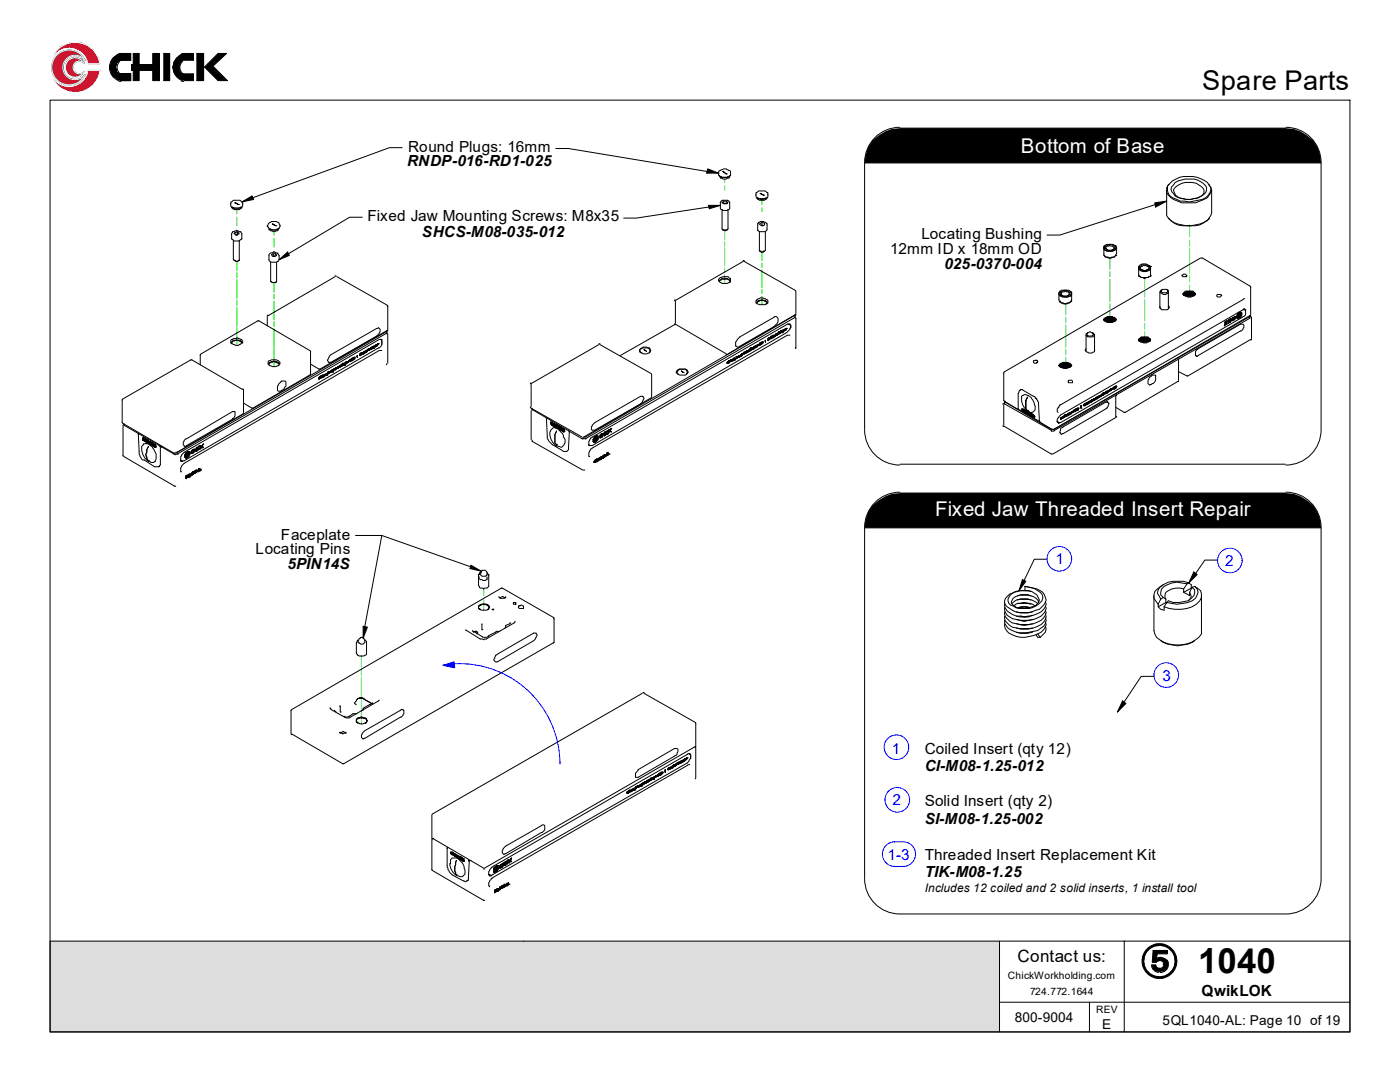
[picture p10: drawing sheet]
<svg xmlns="http://www.w3.org/2000/svg" width="279mm" height="216mm" viewBox="0 0 279 216" stroke-linecap="round" stroke-linejoin="round" font-family="sans-serif">
<defs><g id="words">
<text font-size="6.9" x="239.1" y="194.2">1040</text>
<text font-size="5.4" x="239.9" y="17.9">Spare Parts</text>
<g font-size="4.1" fill="#fff">
<text x="203.7" y="30.5">Bottom of Base</text>
<text x="186.6" y="103">Fixed Jaw Threaded Insert Repair</text>
</g>
<text font-size="3.4" x="203" y="192">Contact us:</text>
<g font-size="3">
<text x="81.3" y="33.2">RNDP-016-RD1-025</text>
<text x="81.4" y="30.3">Round Plugs: 16mm</text>
<text x="73.3" y="44.2">Fixed Jaw Mounting Screws: M8x35</text>
<text x="84.2" y="47.2">SHCS-M08-035-012</text>
<text x="183.9" y="47.8">Locating Bushing</text>
<text x="177.6" y="50.6">12mm ID x 18mm OD</text>
<text x="188.5" y="53.7">025-0370-004</text>
<text x="56" y="107.7">Faceplate</text>
<text x="51" y="110.6">Locating Pins</text>
<text x="57.4" y="113.6">5PIN14S</text>
<text x="184.6" y="150.4">Coiled Insert (qty 12)</text>
<text x="184.6" y="153.8">CI-M08-1.25-012</text>
<text x="184.6" y="160.9">Solid Insert (qty 2)</text>
<text x="184.6" y="164.4">SI-M08-1.25-002</text>
<text x="184.6" y="171.5">Threaded Insert Replacement Kit</text>
<text x="184.6" y="175.1">TIK-M08-1.25</text>
<text x="239.8" y="198.8">QwikLOK</text>
</g>
<g font-size="3" fill="#00f">
<text x="210.7" y="112.6">1</text>
<text x="244.5" y="112.9">2</text>
<text x="232" y="135.8">3</text>
<text x="178" y="150.4">1</text>
<text x="178.1" y="160.7">2</text>
<text x="177.1" y="171.5">1-3</text>
</g>
<g font-size="2.7">
<text x="202.5" y="203.9">800-9004</text>
<text x="220" y="205.2">E</text>
<text x="232" y="204.6">5QL1040-AL: Page 10 of 19</text>
</g>
<text font-size="2.4" x="184.6" y="178">Includes 12 coiled and 2 solid inserts, 1 install tool</text>
<g font-size="2">
<text x="201.2" y="195.4">ChickWorkholding.com</text>
<text x="205.6" y="198.6">724.772.1644</text>
<text x="218.8" y="202.2">REV</text>
</g>
</g></defs>
<!-- layer: Centerline(ISO) -->
<g fill="none" stroke="#0f0" stroke-width=".2">
<path d="M144.6 35.7v.7M144.6 37.1v.8M152.1 40v.8M47.2 43.3v1.7M47.2 41.8v.9M47.2 45.9v1M47.2 52.2v1.8M47.2 54.4v1M47.2 55.7v3.9M47.2 59.9v1.1M54.7 47.6v1.7M54.7 46.2v.7"/>
<path d="M54.7 50.1v1M54.7 56.4v1.9M54.7 58.8v.8M144.6 46.1v1.7M144.6 48.3v.8M144.6 49.4v3.6M144.6 53.5v.9M144.6 54.9v1.7M152.1 41.5v.7M152.1 50.3v1.7M152.1 52.5v.8M152.1 53.8v3.6"/>
<path d="M152.1 57.7v.9M152.1 59.1v1.7M221.5 51.5v2.2M221.5 54.2v1M221.5 55.7v4.4M228.4 55.5v2.1M228.4 58.1v1.2M228.4 59.8v4.2M237.4 44.9v2.3M237.4 47.9v1.2M237.4 49.6v4.9M237.4 55v1.2"/>
<path d="M237.4 56.9v2.4M47.2 61.3v3.9M47.2 65.4v1.1M47.2 66.7v2.2M54.7 60.1v3.7M54.7 64.2v1M54.7 65.5v3.9M54.7 69.6v1.2M54.7 71v2.2M212.7 60.6v2.2M212.7 63.3v1M212.7 64.9v4.4"/>
<path d="M212.7 69.8v1M212.7 71.3v2.2M221.5 60.6v1M221.5 62.1v2.2M228.4 64.5v1.2M228.4 66.2v2.2M96.5 117.5v1.4M96.5 119.7v2.1M72.1 130.9v2.2M72.1 133.6v1.2M72.1 135.1v9.3"/>
</g>
<!-- layer: Visible Edges(ISO) -->
<g fill="none" stroke="#000" stroke-width=".2">
<path d="M143.6 34h.2a1.23 1.23 0 0 1 1.7 0l.3 .2a.85 .85 0 0 1-.9 1.2h-.5a1.1 1.1 0 0 1-1-.5v-.7zM143.6 35.1l.2 .5h.1a1.56 1.56 0 0 0 1.7-.2v-.3M143.8 35.2a2.12 2.12 0 0 0 1.7 0M144.3 34.2l.6 .5zM144.3 34.2h.1M144.9 34.7h.1M150.9 38.4a2.12 2.12 0 0 1 1.8-.3 .84 .84 0 0 1 .4 1.4l-.4 .1a2.55 2.55 0 0 1-1.8-.3zM151 39.5a1.02 1.02 0 0 0 1.4 .5l.5-.2 .2-.3M151.2 39.5a1.2 1.2 0 0 0 1.7 0M151.7 38.6l.7 .3zM151.7 38.6h.1M152.4 38.9h.1"/>
<path d="M232.8 37.9v4.6a2.19 2.19 0 0 0 1.4 1.9 7.2 7.2 0 0 0 6.8-.4l.8-1.5v-4.6M233 37.1a5.4 5.4 0 0 1 5.1-1.9 4.3 4.3 0 0 1 3.5 2.2 2.54 2.54 0 0 1-2.5 2.6l-1.7 .3-1.9-.2-.6-.3a2.19 2.19 0 0 1-1.9-2.7zM233.3 36.7a1.84 1.84 0 0 0 .9 3.1 4.9 4.9 0 0 0 3.5 .7h.9l1.7-.7 .7-.3 .3-.6a1.27 1.27 0 0 0 0-2v-.2M234.4 37.6a4 4 0 0 1 5.4-.3 1.23 1.23 0 0 1 .4 1.3 1.23 1.23 0 0 1-1.1 .9 5.1 5.1 0 0 1-4.1-.2 .88 .88 0 0 1-.6-.9l-.2-.5zM234.5 36.4a5.4 5.4 0 0 1 5.1-.2 1.58 1.58 0 0 1 1 2.2 5.4 5.4 0 0 1-6.1 .7l-.3-.5a.96 .96 0 0 1 0-1.7zM46.1 40.3a2.12 2.12 0 0 1 1.8-.3 .84 .84 0 0 1 .4 1.3l-.4 .2a2.55 2.55 0 0 1-1.8-.4zM46.2 41.3a1.02 1.02 0 0 0 1.4 .5l.5-.1 .2-.4M46.4 46.2h.2a1.44 1.44 0 0 1 1.3 0h.2a1.53 1.53 0 0 1 .2 1.4 1.17 1.17 0 0 1-1.9 .2h-.2a1.53 1.53 0 0 1 .2-1.4zM46.4 41.3a1.2 1.2 0 0 0 1.7 0M46.6 47.9v3.9h.1a.55 .55 0 0 0 .5 .4 .55 .55 0 0 0 .6-.4v-3.9M46.7 52h.2a.42 .42 0 0 0 .7 0M46.7 46.6l.7-.4 .4 .4-.7 .3z"/>
<path d="M46.9 40.5l.7 .3zM46.9 40.5h.1M46.9 46.4v.3M47.1 46.9h.1M47.4 46.2v.7M47.4 46.7l-.2 .2M47.6 52h.1M47.6 40.8h.1M53.5 44.7a1.56 1.56 0 0 1 2.2-.2v.2a.42 .42 0 0 1 0 .7 1.19 1.19 0 0 1-1.7 .3h-.2l-.3-.5h-.2zM53.7 45.6v.3l.7 .2a.42 .42 0 0 0 .6 0h.4l.3-.5M53.8 50.6l.2-.1h.4a.42 .42 0 0 1 .6 0h.4v.1h.1l.2 .4v.8a1.02 1.02 0 0 1-1.3 .5l-.6-.1a1.53 1.53 0 0 1-.1-1.4zM53.8 45.7a2.12 2.12 0 0 0 1.7 0"/>
<path d="M54 52.3v3.9l.4 .2h.6l.2-.2v-3.9M54.2 56.2l.2 .2h.6v-.2M54.2 50.8l.8-.2 .2 .4-.8 .1zM54.4 44.7l.6 .3zM54.4 44.7h.1M54.5 50.6v.5h.4M55 45h.1M55 50.6v.4M66.8 55.1h.3M66.9 55.2l-13.4 7.8M67.2 55.2l10.2 5.8M134.7 59.8l-.1 .2"/>
<path d="M143.4 56l.4-.1a.64 .64 0 0 1 .8-.4 .97 .97 0 0 1 1 .4l.2 .1M143.6 56.2a1.02 1.02 0 0 1 1.3-.5l.7 .2v.3M143.8 55.4h.1a1.8 1.8 0 0 1 1.9 .1v.7a1.88 1.88 0 0 1-2.4-.2 .54 .54 0 0 1 .4-.6zM143.8 40.3a1.41 1.41 0 0 1 1.5-.3v.1l.3 .2v1.2a.96 .96 0 0 1-1.5 .3l-.3-.1zM144.1 41.8v3.9l.2 .2h.8l.2-.2v-3.9M144.1 40.5l.3-.4h.5l.4 .4-.4 .1zM144.3 45.9l.3 .2 .5-.2M144.3 45.9h.1M144.4 40.1v.5h.2M144.8 40.6h.1M144.9 40.6h.1M144.9 40.1v.5"/>
<path d="M148.3 52h.2M148.3 52.2l-13.5 7.7M148.5 52.2l10.2 5.7M150.9 59.9h.1a1.17 1.17 0 0 1 1.9-.1l.3 .1v.6a2.04 2.04 0 0 1-2 .1l-.3-.1zM151.2 44.5h.2v-.1a1.31 1.31 0 0 1 1.5 .1h.2v.2a1.53 1.53 0 0 1-.2 1.4l-.2 .1h-1.1l-.4-.1zM151.6 46.2v3.9h.1a.42 .42 0 0 0 .7 0l.3-.1v-3.8M151.6 44.7l.5-.3 .5 .1v.4l-.4 .1zM151.7 50.1l.2 .2h.5v-.2h.2M151.7 50.1h.1M151.9 45l.2-.1v.1h.1M152.1 44.4v.5M152.6 44.5v.4"/>
<path d="M158.7 57.9l.1 .3M158.8 58.3v4.4M211.3 58.6v1.3l.2 .4 .5 .2a1.1 1.1 0 0 0 1.2 0l.5-.2 .2-.4v-1.3M211.5 58.1l.3-.2h.9a.97 .97 0 0 1 1.2 .7 1.4 1.4 0 0 1-2.2 .3h-.2l-.2-.3zM211.5 58.3a.42 .42 0 0 0 0 .6v.2h.3l.2 .2h1.2l.2-.2h.3v-.2a.42 .42 0 0 0 0-.6M211.5 58.3h.1M211.7 58.3h.1a1.02 1.02 0 0 1 1.6 0h.1v.5h-.1v.1a1.56 1.56 0 0 1-1.7-.1zM211.8 58.4l.9-.3 .2 .2a.43 .43 0 0 1 .5 .4 .43 .43 0 0 1-.5 .4h-.7l-.4-.2zM213.7 58.3h.1M220.3 51h.2a1.19 1.19 0 0 0 1.7 .3l.5-.3M220.3 49.4v1.2a.64 .64 0 0 0 .8 .7l.2 .2h.4l.1-.2a.91 .91 0 0 0 1-.7v-1.2M220.5 49.3l.3-.2a1.02 1.02 0 0 1 1.5 0h.2v.3a1.1 1.1 0 0 1-1.9 0h-.1z"/>
<path d="M220.5 48.9l.3-.1a2.55 2.55 0 0 1 1.9 .3 .89 .89 0 0 1-1 1l-1.1-.1-.1-.4h-.2zM220.5 49.1h-.2v.7a2.04 2.04 0 0 0 2 .2l.4-.2 .1-.4-.1-.3M220.6 49.3l.9-.4 .8 .4v.5h-.1a1.44 1.44 0 0 1-1.4 0v-.2h-.2zM222.7 51h.1M222.7 49.1h.1M227.2 55l1.1 .5 .8-.1 .5-.4M227.2 53.2a1.49 1.49 0 0 1 2.4 .1v.4a2.12 2.12 0 0 1-1.8 .3l-.6-.3zM227.2 53.2a.89 .89 0 0 0 1.1 1h.3a.89 .89 0 0 0 1-1M227.2 53.5v1.5a2.04 2.04 0 0 0 2.1 .2l.3-.2v-1.5M227.2 53.2h.1M227.2 55h.1M227.8 53.2a1.05 1.05 0 0 1 1.5 .3 .87 .87 0 0 1-1.2 .3h-.3v-.1h-.2v-.4z"/>
<path d="M227.8 53a1.19 1.19 0 0 1 1.6 .3 1.1 1.1 0 0 1-1 .7 1.1 1.1 0 0 1-1-.7zM229.6 53.2h.1M229.6 55h.1M231.5 58.3v3.2M232 57.7l-.4 .2-.1 .4h.1a.82 .82 0 0 0 .8 .5 .82 .82 0 0 0 .8-.5v-.4l-.4-.2M232 57.7h.8a.42 .42 0 0 1 0 .7h-.5a.54 .54 0 0 1-.7-.3h.2zM233.2 43.5l.1 .2a3.9 3.9 0 0 0 3.4 1.3 5 5 0 0 0 4.1-1l.5-.3v-.2M233.2 58.3v3.2M235.9 54.9h.2a.5 .5 0 0 1 .8 .1l-.2 .2h-.6zM236.1 58.6h.1a.65 .65 0 0 1 .9-.5h.5a.91 .91 0 0 1 1 .7l-.7 .3a.85 .85 0 0 1-1 0l-.7-.2zM236.1 58.8a1.98 1.98 0 0 1 2.3-.4l.2 .4a1.83 1.83 0 0 0-2.4-.2v.2h.2v-.2l.3-.2h.9a.64 .64 0 0 1 .8 .4M236.6 58.6a1.54 1.54 0 0 1 1.8 .3 1.95 1.95 0 0 0-2.2 0z"/>
<path d="M236.6 59.1l.1-.2h1.2l.4 .2M236.7 59.1h.2a.6 .6 0 0 1 .8 0h.4M237.1 59.3l.1-.2 .5 .2M238.3 58.9h-.4a.85 .85 0 0 0-1 0h-.5l.3-.1a1.1 1.1 0 0 1 1.2 0h.4l.1 .1M239.6 51.5l-39.2 22.7-.1 .2M239.7 51.5h.3M239.9 51.5l9.5 5.6M243 58.8h.7v.1h.1a.55 .55 0 0 1-.5 .4 .55 .55 0 0 1-.5-.4zM248.4 59.6l-36.9 21.2-.2 .5h-.1l-.2 .3v.5l.2 .2M249.5 57.1l.1 .2M249.6 57.2v5.5M24.4 79.8v4.5"/>
<path d="M24.5 79.6l-.1 .2M38.1 71.8h.2M38.1 71.8l-13.5 7.8M38.3 71.8l10.1 5.9M40 70.8v2M40.1 70.6l-.1 .3M46.1 68.4a1.47 1.47 0 0 1 1.7-.5h.1l.5 .5M46.2 67.7l1.2-.3 .9 .3 .1 .5a1.25 1.25 0 0 1-1.7 .5l-.6-.3v-.5zM46.2 68.6l.2-.5h.3l.2-.2a1.37 1.37 0 0 1 1.4 .7M48.5 77.6l.1 .2M48.6 77.9v4.4M51.4 64h.3"/>
<path d="M51.5 64l-11.4 6.6M51.6 64l10.2 5.9M53.3 63.2v1.8M53.5 62.9l-.2 .2M53.5 72.1a1.88 1.88 0 0 1 2.4 .2v.2a1.37 1.37 0 0 1-2.4 0zM53.5 72.6l.2-.3a1.96 1.96 0 0 1 2.2 .3M53.7 72.8v-.3l.8-.4 1 .4 .2 .3M55.7 76.5l.2-.1a.85 .85 0 0 1 1.2-.2v.2a1.78 1.78 0 0 1-1.1 1.7h-.5a1.31 1.31 0 0 1 .2-1.6zM61.8 74.8l-11.3 6.6M61.8 70l.2 .2M62 72.6l1.7 1.1M62 70.1v4.6"/>
<path d="M62 74.6l-.2 .2M63.7 75.4v.3zM63.7 75.5h.1M63.8 75.2h.2zM63.8 75.2h.1M63.8 75.2v.2v-.2M63.8 75.4v.1zM63.8 75.2l-.1 .3 .1-.1M64 75.2h.1M64 75v.2M64 75v.2v-.2M64 75.2v.3z"/>
<path d="M64 75.2v.3M64 75.2v.3h-.3h.1l-.1 .2M64.2 75v.4M64.2 75h.1l-.1 .4zM64.2 75.4h.1M64.3 75.2l-.1 .2M64.3 75.2h.1M64.3 75h-.1v.4M64.3 75v.2M64.3 74.8v.2M64.3 75h.1M64.5 75v.2z"/>
<path d="M64.5 75h.1M64.5 75.2h.1M64.5 75v.2M64.5 75h.2M64.5 74.8v.4M64.5 74.8h.1M64.7 74.8h.2zM64.7 74.8h.1M64.7 74.8v.2zM64.7 74.8v.2M64.7 74.8h.2M64.7 75h-.2v.2"/>
<path d="M64.7 75v-.2h-.2v.4M64.9 74.8v.2M64.9 74.8v.2v-.2M64.9 74.7v.1v-.1h.1zM64.9 74.8h.1M64.9 74.8h.1zM65 74.7h.1M65 74.8h.1M65 74.7h-.1v.1M65 74.7l.2 .1-.2-.1h.2M65 74.8h.2M65.2 74.7h.1"/>
<path d="M65.2 74.8h.1M65.2 74.8h-.2h.2M65.2 74.5v.3M65.4 74.3v.4zM65.5 74.2v.3v-.3l-.1 .1 .1-.1v.1zM65.5 74.3v.4h-.1M65.5 74.3v.2M65.5 74.3h.2M65.7 74.3v.2v-.2M65.7 74.3v.2M65.7 74.2v.1h-.2h.2v-.1v.1M65.7 74.2h.1"/>
<path d="M65.9 74.2h.1M65.9 74.2v.1zM65.9 74.3h.1M65.9 74.2v.1M65.9 74.2h.1v-.2v.2zM65.9 74.3v-.1v.1h.1M65.9 71l9.6-5.6a.85 .85 0 0 1 0 1.3l-.3 .4-9.2 5.2h-.5l-.1-.5zM66 74.2h.2M66 74h.2h-.2v.2M66 74v.3h-.1v-.1M66 74.2v.1zM66 74h.1"/>
<path d="M66.2 74.2h.1M66.2 74v-.2v.4M66.2 74v.2M66.2 74v.2zM66.2 74h.1M66.2 73.8v.2M66.4 74.2h.1M66.4 73.8h.1l-.1 .2zM66.4 73.8h.1M66.4 73.8h.1zM66.4 73.8v.2M66.4 74h.1"/>
<path d="M66.4 73.8v.4M66.5 74v.2h-.1M66.5 73.8v.2M66.5 73.8h-.1v.4M66.5 73.7v.1v-.1h.2zM66.5 73.7v.3v-.3v.1M66.7 73.7v.1M66.7 73.7v.1v-.1h-.2v.1M66.7 73.7h.1M66.9 73.7h.1M66.9 73.5v.3v-.3v.2M67.1 73.3l-.2 .4 .2-.2"/>
<path d="M67.1 73.5l-.2 .3M67.1 73.5h.1M67.2 73.3l-.1 .2zM67.2 73.3l-.1 .4v-.2M67.2 73.3v.2zM67.2 73.5h.1M67.4 73.2v.3v-.2M67.4 73.5h.1M67.4 73.3v.2M67.4 73.2v.1M67.4 73.3v.2h-.2h.2v-.2h-.2h.2v.2h-.2M67.4 73.3h-.2v.2"/>
<path d="M67.4 73.3h.1M67.6 73.2v.1h-.2M67.6 73.2h.1M67.6 73.2h-.2v.1M67.6 73.2v.1l.1-.1h-.1l.1 .1h-.1zM67.6 73.3h.1M67.6 73.2v.1M67.7 73.2l-.1 .1M67.7 73v.3v-.1M67.7 73.2v-.2h.2v.2M67.7 73.3h.1M67.7 73v.3"/>
<path d="M67.7 73v.2M67.9 73v.2M67.9 73h-.2v.2M67.9 73.2h.1M67.9 73h.2v.2h-.2zM67.9 73h.1M68.1 72.8v.4h-.2zM68.1 73h.1M68.1 72.8l-.2 .4M68.1 73v.2h-.2M68.1 72.8h.1M68.1 72.8v.2z"/>
<path d="M68.2 72.6l-.1 .2 .1-.2v.4h-.1M68.2 73h.1M68.4 72.6v.2M68.4 72.5v.1zM68.4 72.6h.1M68.4 72.5v.1M68.4 72.6l-.2 .2 .2-.2v.2M68.4 72.6v.4h-.2l.2-.2-.2 .2v-.2v.2v-.2h.2M68.6 72.6v.2zM68.6 72.6h.1M68.6 72.6v.2h.1v-.2M68.6 72.6v-.1h.1v.1"/>
<path d="M68.6 72.6v.2M68.6 72.8h.1M68.7 72.5h-.1v.1M68.7 72.5h.2v.1h-.2zM68.7 72.8h.1M68.7 72.6v.2M68.7 72.5h.1M68.7 72.6h.1M68.9 72.6l-.2 .2M68.9 72.5v.1M68.9 72.5h-.2v.1h.2l-.2 .2M68.9 72.5h.1"/>
<path d="M68.9 72.5v.1h-.2M68.9 72.6h.1M68.9 72.5h-.2v.1M69.1 72.1v.4v-.4v.4h.2v-.2M69.1 72.3h.2zM69.1 72.3v.2zM69.3 72.3v.2M69.3 72.1v.2M69.3 72.3v.2v-.2M69.3 72.1h.1M69.4 72.1v.2h.2v-.2M69.4 72.1h.2"/>
<path d="M69.4 72.1v.2zM69.4 72.1h.1M69.4 72.1v.2v-.2M69.6 72v.1zM69.6 72.1h.1M69.8 71.8v.3h.1v-.3v.2M69.8 72h.1M69.8 72.1h.1M69.8 72v.1M69.8 71.8v.2M69.8 72v.1h-.2h.2v-.1h-.2h.2v.1h-.2M69.8 72h-.2v.1"/>
<path d="M69.9 71.8h.1M69.9 72h.1M69.9 72h.2M69.9 71.8h.2v-.2v.2M69.9 71.8h.2h-.2v.2M69.9 71.8h.2M69.9 71.8v.2M70.1 72h.1M70.1 71.8v.2M70.1 71.8h.1M70.1 71.8l-.2 .2h.2v-.2v.2M70.1 71.6v.2"/>
<path d="M70.1 71.8h-.2v.2M70.1 71.6h.2zM70.1 71.6h.2v.2v-.2M70.1 71.6h.1M70.3 71.8h.1M70.3 71.6v.2M70.3 71.5v.1M70.4 71.5h.2l-.2 .3M70.4 71.5v.1zM70.4 71.5v.3v-.2M70.4 71.5h.1M70.4 71.8h.1"/>
<path d="M70.6 71.5v.1zM70.6 71.5h.2M70.6 71.5v-.2h.2v.2M70.6 71.5h.1M70.6 71.6h.1M70.6 71.5v.1M70.8 71.5v.1zM70.8 71.5v.1M70.8 71.3h-.2v.2M70.8 71.3h.1M71.3 71v.3M71.8 71h.1"/>
<path d="M72 70.8v.2h-.2M72 70.8h.1M72 70.6h-.2v.4v-.2h.2M72 70.6h.1M72 70.6h-.2v.4M72 70.4v.4v-.2M72 70.4v.4M72 70.4v.2M72.1 70.6v.2zM72.1 70.6h.1M72.1 70.4v.4v-.2M72.1 70.4h.2l-.2 .4z"/>
<path d="M72.1 70.4h.2M72.1 70.4h.2zM72.1 70.4h.1M72.3 70.4h.2v.2h-.2zM72.3 70.6h.1M72.5 70.4v.2h-.2M72.5 70.4h.1M72.5 70.4h-.2v.2M72.5 70.3v.1l.1-.1-.1 .3zM72.5 70.6h.1M72.5 70.3v.3M72.6 70.3l-.1 .1"/>
<path d="M72.6 70.1v.3h.2v-.3M72.6 70.3l.2 .1v-.1M72.6 70.4h.1M72.6 70.1v.3M72.6 70.1v.2M72.8 70.1h.1M72.8 70.1v.2h.2v-.4v.4M72.8 70.1l.2 .2M72.8 70.1v.2M72.8 70.3h.1M72.8 70.3v.1M73 69.9h.1"/>
<path d="M73 70.3h.1M73 70.1h.2M73 69.9v.4M73.2 69.9h.1zM73.2 69.9v.2zM73.2 69.9v.4h-.2zM73.2 69.9v.2M73.2 69.9h-.2v.4M73.2 69.9h.1M73.3 69.9h.1M73.3 69.8v.1M73.3 69.8v.1z"/>
<path d="M73.3 69.9v.2h-.1M73.3 69.8v.3v-.3v.1M73.5 69.8l-.2 .1 .2-.1v.1M73.5 69.9h-.2v.2M73.5 69.6v.3zM73.7 69.8v.1v-.1M73.7 69.8v.1M73.7 69.6v.2M73.7 69.6h-.2h.2v.2M73.7 69.8v.1h-.2M73.7 69.8h.1M73.7 69.6h.1"/>
<path d="M73.8 69.6h.2l-.3 .2 .1-.2v.2h-.1h.1zM73.8 69.6h.1M73.8 69.8h.1M74 69.4v.4M74 69.6v-.2h.2h-.2v.2h.2M74 69.6h.1M74.2 69.6h.1M74.2 69.4v-.1v.3M74.2 69.4v.2h-.2M74.2 69.3h.1M74.2 69.4v.2M74.2 69.4h-.2v.2"/>
<path d="M74.2 69.4h.1M74.2 69.3v.1M74.3 69.3v.3M74.3 69.3h.1M74.3 69.3h.2zM74.3 69.3v.1zM74.3 69.3v.1M74.3 69.3h.2M74.5 69.3v.1M74.5 69.3v.1v-.1M74.5 69.1v.2v-.2h.2zM74.5 69.3h.2"/>
<path d="M74.5 69.4h.1M74.5 69.3h.1M74.7 69.3h.1M74.7 69.3v.1zM74.7 69.4h-.2h.2M74.7 69.1v.2h-.2h.2zM74.7 69.3v.1h-.2M74.7 69.1v.2M74.7 69.1h-.2v.2M74.7 69.1h.1M74.8 69.1v.2zM74.8 69.3h.1"/>
<path d="M74.8 69.1v.2M74.8 69.1h.1M75 68.9h.2M75 69.1h.1M75 68.9h-.2v.2h.2M75 68.9h.1M75 68.9h-.2v.2h.2h-.2M75 68.9h-.2v.2M75.2 68.7v.4h-.2v-.2h.2v-.2v.2h-.2v-.2h.2v.2M75.2 68.7h-.2v.4M75.2 68.7h.1M75.2 68.7h.2z"/>
<path d="M75.2 68.7v.2zM75.4 68.6v.1v-.1h.1zM75.4 68.6v.1M75.4 68.7v.2h-.2M75.4 68.7h.1M75.4 68.7v.2v-.2M75.4 68.7v.2M75.4 68.6h.1M75.5 68.6v.1zM75.5 68.6v.1M75.5 68.6h-.1v.1M75.5 68.6h.1"/>
<path d="M76 67.7h-.1h.1a1.15 1.15 0 0 1-.5 1.7l-38.8 22.5-.3 .2-.3-.2v-.1M76 67.7h.1M76 67.7l.2 .2v.8M76.2 67.7h-.5l-39 22.6a1.46 1.46 0 0 0-.6 1.6h.1h-.1M76.2 69.9h-.5l-39 22.6a1.46 1.46 0 0 0-.6 1.6h.1M77.1 66.4l.1 .2M77.2 66l-41.8 24.3h-.3M77.2 66h.1M77.2 66v.5l-41.8 24.1M77.2 72.6l-.1 .2M77.3 61l.1 .2M77.4 65.9l-13.5 7.7h-.3"/>
<path d="M77.4 61.1v4.6M77.4 66.5v6M77.4 65.8l-.1 .2M106 76.4l-.2 .2M106 76.7v4.4M119.5 68.6h.3M119.5 68.7l-13.5 7.8M119.7 68.7l10.2 5.8M127.7 70.1v-.2a.91 .91 0 0 1 1.2-.5l.8 .2v.5M127.7 69.9v.4l.3 .1M127.8 69.6a1.38 1.38 0 0 1 1.9 0l.2 .3a1.23 1.23 0 0 1-1.1 .7 1.23 1.23 0 0 1-1.1-.7zM128.5 69.8l.5 .3z"/>
<path d="M129.9 69.9l-.4 .5M129.9 74.5l.1 .3M130 79.3l-.1 .3M130 74.8v4.4M134.6 64.6l.1 .2M134.8 60.1v4.4M135.1 73.8h.2a2.63 2.63 0 0 1 1.9 0l.1 .4-.1 .3a.64 .64 0 0 1-.9 .3h-.7l-.3-.1-.3-.4zM135.3 74.7v-.2h-.2v-.5l.4-.2v-.1h.6a.7 .7 0 0 1 1.1 .6l-.2 .4M136 74l.5 .3zM144.9 70.7h.3M144.9 70.6l-10.1-5.9-11 6.3M145.3 72.1h.2z"/>
<path d="M145.3 72.1v.2zM145.3 72.1l-.2 .4v-.2M145.5 72v.1v-.1h.1zM145.5 72.1h.1M145.5 72.1v.2zM145.5 72v.1M145.5 72v.1v-.1M145.5 72.1v.4v-.4l-.4 .2h.2l-.2 .2h.2M145.5 72.1v.4M145.6 72v.3zM145.6 72.1v.2M145.6 72v.1"/>
<path d="M145.6 72h.1M145.6 72.1h-.1h.1h-.1v.2M145.6 72l-.1 .1M145.6 72.1h.1M145.8 72.1h.1M145.8 72v.1h-.2h.2M145.8 72h.1M145.8 72h-.2v.1M145.8 72h.2v.1h-.2zM145.8 72v.1M145.8 72h.2M145.8 71.8h.2z"/>
<path d="M145.8 71.8h.1M145.8 71.8h.2M146 72h.1M146 72.1h.1M146.1 71.8v.2zM146.1 71.8v.2M146.1 71.8h.2M146.1 72h.1M146.1 71.8h-.1v.3v-.3h.1v.2M146.1 71.8h.1M146.1 71.8l-.1 .2M146.1 71.8h-.1v.3"/>
<path d="M146.3 71.8v.2M146.3 71.6l-.2 .2 .2-.2v.2M146.3 71.8v.2v-.2M146.3 71.6v.2v-.2h.2zM146.3 71.6h.1M146.3 71.8h.1M146.5 71.6h.1M146.5 71.6v.2h-.2M146.5 71.6v.2zM146.5 71.6v.2M146.5 71.5h.1v.1v-.1v.1v-.1zM146.5 71.5l.1 .1z"/>
<path d="M146.5 71.8h.1zM146.5 71.8h.1M146.6 71.6h.1M146.6 71.6v.2v-.2M146.6 71.8h.1M146.6 71.6v.2h-.1M146.8 71.3h.2v.2v-.2M147 71.1l-.2 .2 .2-.2v.2M147 71.3v.2M147.2 71.1v.2v-.2h.1M147.2 71.1v.4v-.4v.2M147.2 71.3v.2"/>
<path d="M147.2 71.1v.2M147.2 71.1h.1M147.2 67.7l.5-.5 6.7-3.9a.56 .56 0 0 1 .7 0 .56 .56 0 0 1 .2 .7l-.2 .5-.7 .7-6.7 3.9a.47 .47 0 0 1-.6 .1 .47 .47 0 0 1-.3-.5 .97 .97 0 0 1 .4-1zM147.3 71.1v.2h-.1M147.3 71.1h.1M147.3 71.1v.2zM147.3 71.1v.2M147.5 71.1v-.1v.1v-.1v.1h-.2l.4-.1-.2 .3v-.2h-.2h.2v.2M147.5 71h.1M147.5 71.3h.1M147.7 71v.1v-.1h.1M147.7 71v.1"/>
<path d="M147.7 71.1h.1M147.8 71l-.1 .1M147.8 70.8v.3zM147.8 71h-.1v.1M147.8 70.8v.2M147.8 71v.1M147.8 71h.1M147.8 71v.1l.2-.1M147.8 71.1h.1M148 70.8v-.2v.4M148 70.8h-.2v.2h.2h-.2v-.2h.2v.2h-.2M148 70.8h.1"/>
<path d="M148 70.6v.2M148 70.8v.2h-.2M148 71h.1M148 70.8h-.2v.2h.2M148 70.6h.2zM148 70.6v.4zM148.2 70.6v.2v-.2M148.2 70.6v.2M148.2 70.6l-.2 .2M148.2 70.6h.1M148.3 70.4v.2v-.2v.2h.2v-.2M148.5 70.4h.1"/>
<path d="M148.5 70.3v.3zM148.5 70.4v.2zM148.7 70.3v.1zM148.7 70.4h-.2h.2M148.7 70.3v.3h-.4M148.7 70.4h.1M148.8 70.4h.1M148.8 70.3h-.1h.1v.1h-.1h.1v-.1v.1M148.8 70.3h-.1v.1h.1M148.8 70.3h.1M149 70.1h-.2v.3l.2-.1M149 70.1v.2"/>
<path d="M149 70.1h.1M149 70.1h-.2v.3M149 69.9v.2l.2-.2v.4v-.2l-.2 .2zM149 70.3h.1M149 69.9v.4M149.2 70.1v.2M149.2 69.9l-.2 .2M149.2 69.9v.4v-.2M149.2 69.9h.2M149.2 69.9h.1M149.2 70.3h.1M149.2 69.9v.4"/>
<path d="M149.4 69.9l-.2 .2M149.4 69.9v.2zM149.4 69.9h.1M149.4 69.9v.2M149.5 69.8v.1v-.1v.1h-.1l.1 .2v-.2h.2l-.2-.1v.1M149.5 69.8v.1h-.1l.1 .2M149.5 69.9h.1M149.5 69.8h.1M149.5 70.1h.1M149.7 69.6v.3M149.7 69.6v.2v-.2h.2zM149.7 69.9h.1"/>
<path d="M149.9 69.6h.1v.2h-.1zM149.9 69.6v.2M149.9 69.6h.1M149.9 69.4h.1l-.1 .2zM149.9 69.4v.2M149.9 69.4h.1M149.9 69.8h-.2h.2v.1h-.2v-.1v.1M149.9 69.4v.4M149.9 69.6v.2v-.2l-.2 .2M150 69.4v.4v-.2M150 69.6v-.2h.2v.2M150 69.8h.1"/>
<path d="M150 69.4v.4M150 69.4v.2M150.2 69.4v.2M150.2 69.4h-.2v.2M150.2 69.6h.1M150.2 69.4h.2v.2h-.2zM150.2 69.4h.1M150.4 69.4v.2h-.2M150.4 69.3v.1M150.4 69.3l-.2 .1v.2h.2h-.2M150.4 69.4h.1M150.4 69.3h.1"/>
<path d="M150.4 69.4v.2h-.2h.2M150.4 69.6h.1M150.4 69.3l-.2 .3M150.5 69.1v.3M150.7 69.1h.2zM150.7 69.1h.1M150.7 69.1v.3zM150.7 69.3v.1M150.7 69.1v.2M150.7 69.1v.2v-.2M150.9 69.1v.2h-.2M150.9 68.9v.2z"/>
<path d="M150.9 69.1v.2zM150.9 69.1v.2M150.9 69.1h.1M150.9 60.3h.1a1.41 1.41 0 0 1 1.6-.4l.6 .4M151 69.1v.2M151 68.9h-.1h.1v.2M151 68.9v.2v-.2l-.1 .2M151 69.1v.2v-.2M151 68.9h.2v.2h-.2h.2v-.2v.2h-.2v-.2h.2zM151 68.9v.2zM151 68.9h.1M151 69.1h.1"/>
<path d="M151 60.5l.2-.4h.4l.1-.2 1.2 .2 .2 .4M151.2 68.7l.2 .2v-.2v.2M151.2 68.7l.2 .2M151.2 68.9h.1M151.4 68.9h.1M151.4 68.7h.1M151.4 68.9h.2M151.4 68.7v.2M151.4 68.7h.3M151.6 68.7v.2h-.2M151.6 68.7h.1M151.6 68.6v.1h-.2"/>
<path d="M151.6 68.7v-.1l-.2 .3M151.6 68.7v.2M151.6 68.6h.1M151.6 68.7l-.2 .2M151.6 68.6v.1M151.6 68.9h.1M151.7 68.4v.2zM151.7 68.6v.1zM151.7 68.7h.1M151.7 68.6v.1M151.7 68.4v.3zM151.7 68.4h.2"/>
<path d="M151.9 68.4h-.2h.2v.3h-.2M151.9 68.4v.2zM151.9 68.6h.1M152.1 68.2v.4v-.2M152.1 68.4l.1-.2v.2M152.1 68.6h.1M152.1 68.2v.4M152.1 68.4v.2h-.2h.2v-.2h-.2h.2v.2h-.2M152.1 68.4h-.2v.2M152.1 68.4h.1M152.1 68.2v.2M152.2 68.2v.2"/>
<path d="M152.2 68.2h-.1v.2M152.2 68.4h.1M152.2 68.2h.1M152.7 67.9v.3M153.2 67.7h.2M153.2 67.9h.1M153.4 67.6h-.2v.3h.2v-.2M153.4 67.7h.1M153.4 67.6h-.2v.1h.2M153.4 67.6h.1M153.4 67.6h-.2v.3M153.6 67.4h-.2v.3h.2v-.1"/>
<path d="M153.6 67.6h.1M153.6 67.6v.1zM153.6 67.4v.2zM153.6 67.4h-.2v.3M153.6 67.4v.2M153.6 67.6v.1M153.6 67.4h.1M153.8 67.2v.4M153.8 67.4h.1v.2h-.1zM153.8 67.6h.1M153.9 67.4v.2zM153.9 67.4h.1"/>
<path d="M153.9 67.4v-.2l-.1 .2v.2h.1h-.1M153.9 67.2l-.1 .4M153.9 67.1l.2 .3v-.2l-.2 .2zM153.9 67.2h.2v.2M153.9 67.2v.2M153.9 67.1v.1M153.9 67.2h.1M154.1 67.1l.2 .3v-.3M154.1 67.1l.2 .3M154.1 67.1l.2 .1M154.3 67.1h.1M154.3 67.1l.1 .1v-.3v.2"/>
<path d="M154.3 67.2h.1M154.3 67.1l.1 .1M154.3 67.4h.1M154.3 66.9v.3M154.4 67.1v.1v-.1M154.4 67.1l-.1-.2v.3M154.4 66.9h.1M154.4 67.2h.1M154.4 67.1l.4-.2zM154.4 67.1l.2-.2v.2zM154.4 66.9v.3M154.6 66.9h.1"/>
<path d="M154.6 67.1h.1M154.8 66.7h.1M154.8 66.7v.2zM154.8 66.7v.4v-.4v.2M154.8 66.9v.2M154.8 66.7v.2M154.9 66.5l-.1 .2 .1-.2v.4M154.9 66.7v.2v-.2v.2h-.1M155.1 66.5v.2v-.2M155.1 66.5h.2M155.1 66.5v.4zM155.1 66.7v.2"/>
<path d="M155.1 66.5v.2M155.1 66.5h.1M155.3 66.5v.2h-.2M155.3 66.5h.1l-.1 .2zM155.3 66.4v.1zM155.3 66.5v.2v-.2h.1M155.3 66.7h.1M155.4 66.4h-.1h.1v.3h-.1v-.2M155.4 66.2v.3M155.4 66.4h.1M155.6 66.4v.1M155.6 66.2v.3v-.1"/>
<path d="M155.6 66.2v.2h-.2l.2 .1M155.6 66.4v.1zM155.6 66.2h.1M155.6 66.2v.2h-.2l.2 .1v-.1M155.6 66.5h.1M155.8 66.2v.2zM155.8 66v.2M155.8 66.2h.2M156 66.2v.2M156 66v.2h-.2h.2v-.2v.2M156 66.2v.2v-.2M156 66v.2v-.2h.1z"/>
<path d="M156 66.2h.1zM156 66.2h.1M156 66.2l.1 .2zM156 66h.1M156.1 66.2h.1M156.1 66v.2zM156.1 66.2v.2M156.1 65.9v.3M156.1 66h.1M156.1 66v.2M156.1 66.4h.1M156.3 66v.2"/>
<path d="M156.3 66h.1M156.5 65.9v.1M156.5 65.9h.1M156.5 65.9v.1zM156.5 65.9h-.2v.1h.2M156.5 65.9h-.2v.1M156.6 65.7v.2zM156.6 65.7v.2h-.1zM156.6 65.9h.1M156.6 65.7h.1M156.8 65.5v.2v-.2h.2M156.8 65.5v.4v-.2"/>
<path d="M156.8 65.7v.2M156.8 65.5v.2M156.8 65.7h.2M156.8 65.5h.1M157 65.5h.1M157 65.5v.2v-.2M157 65.5v.2M157.5 64.7h-.2a.51 .51 0 0 1 .4 .3 .51 .51 0 0 1-.1 .5v.2l-.6 .7-38.8 22.5h-.7v-.2l.2 .2M157.5 64.7h.1M157.6 65.5a.49 .49 0 0 0 .2-.6 .49 .49 0 0 0-.7-.2l-38.9 22.5a1.37 1.37 0 0 0-.7 1.4v.3h.2M157.6 66.9h-.5l-38.9 22.5a1.37 1.37 0 0 0-.7 1.4v.3h.2M158.7 62.8v.2l-41.9 24.2h-.3l13.4-7.8"/>
<path d="M158.7 62.8v.5l-41.9 24.2M158.7 62.8l-13.4 7.8M158.7 63.4l.1 .2M158.8 62.7l-.1 .3M158.8 63.5v5.9M158.8 69.3l-.1 .3M200.3 74.3v5.6M200.3 79.8l.1 .3M203.7 77.7l-.3 .4-.2 .5v3M203.7 77.7h.3l2.4 1.4 .2 .3 .3 .2 .4 .7 .1 3.7h-.1M203.7 77.7v.2M203.9 79.8v-.7a1.02 1.02 0 0 1 1.5 0 3 3 0 0 1 1.2 2.3 .71 .71 0 0 1-.4 .8 .71 .71 0 0 1-.8-.1h-.3"/>
<path d="M203.9 79.8a2.79 2.79 0 0 0 1.2 2.2M205.1 79.2a3.8 3.8 0 0 0-.4 2.4l.4 .4a.76 .76 0 0 1-.4-1.1v-.3a1.56 1.56 0 0 1 .4-1.4zM206.2 72h.4l.2-.2v.2h.3v.1a.43 .43 0 0 1-.5 .4 .43 .43 0 0 1-.4-.5zM211.3 73l.2-.2a1.93 1.93 0 0 1 1.7-.3l.7 .5a1.58 1.58 0 0 0-2.2-.5l-.4 .5a1.84 1.84 0 0 1 2.6 0M211.3 72.8a1.58 1.58 0 0 0 2.2 .5l.4-.5M211.5 73.2l.7-.2a.6 .6 0 0 1 .8 0h.4l.1 .2h.2v-.2a1.95 1.95 0 0 0-2.2 0v.2a1.95 1.95 0 0 1 2.2 0M211.5 60.1a1.44 1.44 0 0 0 2.2 0M211.5 60.1h.1M211.7 73.2l.3-.2h1.2l.3 .2M211.7 73.3l.1-.1h1.6l.1 .1M211.8 73.3l.4-.1h.8l.4 .1zM212.3 73.5h.6"/>
<path d="M213.2 76l.2-.1h.5l.1 .1v.4h-.8zM213.7 60.1h.1M216.7 69.6l-.1 .2a1.03 1.03 0 0 0 .9 .6 1.03 1.03 0 0 0 .9-.5v-.3M216.7 66.9v3.2M217.1 66.4a.43 .43 0 0 0-.4 .5 .43 .43 0 0 0 .6 .3h.3a.59 .59 0 0 0 .8-.5h-.1l-.2-.3M217.1 66.4l.5-.2 .2 .2h.3l.2 .3a1.06 1.06 0 0 1-1.4 .2v-.4zM217.6 79.9v.4v-.4v.2M217.8 79.9v.4zM217.8 79.9v.4M217.9 79.8h.1M217.9 79.9v.2zM217.9 79.8v.1v-.1h.2l-.2 .3v-.2h.2"/>
<path d="M217.9 79.8l.2 .1h-.2zM217.9 79.9v.2M217.9 79.9v-.1l.2 .1M217.9 79.8h.2M218.1 79.8v.1l.2-.1M218.1 79.8v.1M218.1 79.8h.1M218.1 79.9h.1M218.1 79.8h-.2v.1M218.3 79.6v.2zM218.3 79.6h.1M218.3 79.8h.1"/>
<path d="M218.3 79.6v.2M218.3 79.9h.1M218.3 79.8v-.2v.3M218.3 79.8l-.2 .1M218.3 79.8v.1M218.4 79.6v.2M218.4 79.6v.3zM218.4 79.9h.1M218.4 79.8h.1M218.4 79.6h.1M218.4 66.9v3.2M218.4 79.8v.1"/>
<path d="M218.6 79.4v.2h.2h-.2v-.2h.2v.2v-.2zM218.6 79.4h.2v.2h-.2zM218.6 79.4v.4zM218.6 79.4v.4M218.6 79.6h.1M218.8 79.4h.1M218.8 79.2v.2zM218.8 79.2v.2M218.9 79.4h.1M218.9 79.2h.2zM218.9 79.4v-.2v.4M218.9 79.2v.2"/>
<path d="M218.9 79.4v.2M219.1 79.2h.2M219.1 79.2h.1M219.1 79.1v.3v-.2v.2h-.2zM219.1 79.1v.1M219.1 79.2v.2M219.1 79.2l-.2 .2M219.3 79.1v.1zM219.3 79.2h.1M219.3 79.1v.1M219.3 79.1l.2-.2zM219.3 79.2v-.1v.1h.2"/>
<path d="M219.3 79.1h.2v.1M219.5 79.2h.1M219.5 78.9l-.2 .3v-.1M219.5 78.9h.1M219.5 79.1l-.2 .1M219.6 78.9v.2zM219.6 79.1h.1M219.6 78.9l-.1 .3 .1-.3v.2M219.6 78.9l-.1 .3M219.8 78.9l-.2 .2M219.8 78.9v-.2l-.2 .4 .2-.4v.4M219.8 78.9v.2v-.2"/>
<path d="M220 78.6v.1M220 78.7v.2zM220 78.7h.1zM220 78.7h.1M220 78.9h.1M220.1 78.6v.1M220.1 78.6h.2l-.2 .1zM220.1 78.6h.2M220.1 78.7h.1M220.1 78.7h-.1v.2M220.1 78.7v.2v-.2M220.1 78.6v.3"/>
<path d="M220.3 78.4h.2M220.3 78.4v.2M220.3 78.6h.1M220.3 78.4h.1M220.3 78.4h-.2v.2M220.3 78.4h-.2v.2h.2v.1h-.2l.2-.1M220.3 63.8v-.1a2.04 2.04 0 0 1 2-.2l.4 .2v.1l-.2-.5h-.3a1.21 1.21 0 0 0-1.9 .5l.7-.3a.85 .85 0 0 1 1 0h.3l.4 .2v.1M220.3 64a1.64 1.64 0 0 1 2.4 0 2.04 2.04 0 0 0-2.1-.2zM220.3 63.7v.3h.2a1.56 1.56 0 0 0 1.7 .2h.3l.3-.5M220.5 78.4h-.2v.2M220.5 78.4v.2zM220.5 78.4h.1"/>
<path d="M220.5 78.4v.2M220.5 78.6h.1M220.5 64h.1a1.23 1.23 0 0 1 1.7 0h.2l-.3-.2h-1.4zM220.6 78.4h.1M220.6 78.4h.2M220.6 78.2l-.1 .2zM220.6 78.2v.4h-.1v-.2v.2M220.6 78.2v.2v-.2v.2h-.1M220.6 78.2h.1M220.8 78.1v.1M220.8 78.2h.2zM220.8 78.4h-.2h.2"/>
<path d="M220.8 78.2v.2M220.8 78.2v.2v-.2M220.8 78.4h.1M220.8 64h1.4l.1 .2-.5-.2-1.2 .2zM220.8 64.2h1.4M221 78.2h.1zM221 78.2v.2zM221 78.2v.2h-.2v-.2v.2M221 78.2v.2v-.2M221.1 77.9v.3l-.1 .2v-.3M221.1 78.1v.1zM221.1 64.3h.7"/>
<path d="M221.3 77.9h.2M221.3 77.9l.2-.2zM221.3 77.9v.2v-.2M221.3 77.9v.2M221.5 77.9h.2zM221.5 77.9h.1M221.5 77.9v.2zM221.5 77.7v.4M221.5 77.7h.1M221.7 77.6v.1zM221.7 77.7h.1M221.7 77.7h.1z"/>
<path d="M221.7 77.7h-.2v.2h.2v-.2h-.2v.2M221.7 77.7v.2v-.2h-.2v.2M221.7 77.9h.1M221.7 77.6v.1M221.8 77.7v.2h-.1v-.2v.2M221.8 77.6v.1M221.8 77.6h.2M221.8 77.6v.1h.2v-.1v.1M221.8 77.6h.1M221.8 77.7h.1M222 77.6h.1M222 77.6v.1"/>
<path d="M222.2 77.4h.1M222.2 77.4h.1v.2h-.1M222.2 77.6h.1M222.2 77.4h.1v.2h-.1h.1v-.2M222.2 77.4v.2zM222.2 77.4v.2M222.2 77.7h.1M222.3 77.2v.4zM222.3 77.2h.1M222.3 77.6h.1M222.3 77.2v.4M222.3 77.4h.2"/>
<path d="M222.3 77.4h.1M222.5 77.4v.2h-.2M222.5 77.2v.2v-.2v.2v-.2v.2h-.2h.2zM222.5 77.4v.2h-.2h.2zM222.5 77.4h.1M222.5 77.4v.2zM222.5 77.6h.1M222.5 77.4v.2M222.7 77.2h.1zM222.7 77v.2zM222.7 78.9v4.2M222.8 78.9v.1"/>
<path d="M222.8 77.2l-.1 .2 .1-.2h-.1l.1-.2v.2v-.2h-.1h.1l-.1 .4M227.2 67.7a1.47 1.47 0 0 1 1.7-.5h.2l.5 .5a1.25 1.25 0 0 1-1.7 .5l-.5-.1zM227.2 67.9a2.12 2.12 0 0 1 1.9-.3l.3 .3h.2v-.2a2.04 2.04 0 0 0-2-.1l-.4 .1v.2a1.34 1.34 0 0 1 1.9-.3h.3l.2 .3M227.2 68.1a1.62 1.62 0 0 1 2.4 0M227.6 67.9l-.2 .2a1.69 1.69 0 0 1 2 0l-.8-.4zM227.6 68.1h.3a1.1 1.1 0 0 1 1.2 0h.2M227.6 68.2l.2-.1h1.3l.2 .1M227.8 68.2h.1a1.1 1.1 0 0 1 1.2 0M228.1 68.4l.2-.2h.3l.2 .2M229.4 75.2h.2a.97 .97 0 0 1 1-.4 1.38 1.38 0 0 1-1 1.9l-.2 .2a1.05 1.05 0 0 1-.1-1.4zM231.5 61.1a.7 .7 0 0 0 1 .7h.5l.2-.2v-.1h.1v-.4h-.1M235.2 71.6v.1"/>
<path d="M235.2 74.2l1.7 .8M235.2 71.8v4.1M235.2 76l-10.7 6.3M235.2 75.9l-.1 .3M236.9 75h.2M238.8 69.8l8.8-5.1a.49 .49 0 0 1 .6 .2 .49 .49 0 0 1-.1 .6l-.4 .5-8.8 5.1a.72 .72 0 0 1-.1-1.2zM244.3 64.3l.2-.1 .2 .1-.4 .7 .2-.5zM244.5 64.5l-.2 .5M244.5 64.2l-.2 .1M244.7 64h.2v.7h-.2zM244.9 64h-.2v.7M245.2 64.3l-.2 .2"/>
<path d="M245.2 64v.3M245.2 63.8l-.2 .4M245.2 63.8h.2M245.2 63.8h.2v.5l-.4 .2 .2-.2M245.2 63.8l-.2 .4 .2-.2M245.4 63.7h.1v.6h-.1zM245.4 63.8h.1M245.5 63.7h-.1v.6M245.7 63.5l-.2 .2v.5M245.7 63.5v.3l.3-.1v.3v-.3h.2l-.2-.4v.4l-.3 .1v.4h-.2v-.5zM246 63.3v.4l-.3 .1M246 63.7v.3"/>
<path d="M246.4 63.7h-.2v.1M246.4 63.3v.4M246.4 63.2l-.2 .3h-.2M246.4 63.2h.1M246.4 63.2h.1v.5l-.3 .1v-.1h.2M246.4 63.2l-.2 .3 .2-.2M246.5 63.2h.1M246.7 63.3l.2 .2M246.9 63.5h.1M247.1 63.2h.1M247.1 63.2v.1h.1M247.1 63l.3-.2v.2l-.3 .2"/>
<path d="M247.1 63h.1M247.1 63l-.4 .2M247.1 63.2l-.4 .1M247.1 62.8h.1v-.1l.4 .1-.4 .5-.1-.1M247.1 62.8h.1M247.1 62.8h.1l.2-.3h.3v.5l-.1 .2h-.2v.1l-.3-.1M247.2 62.8h.2v.2l-.3 .2M247.2 63.3h.1M247.4 62.7h-.2l-.1 .3M247.4 62.7h.2v.3l-.4 .2v.1l-.1-.1M247.4 62.7h.1M247.6 62.3h-.4l-.5 .9"/>
<path d="M247.6 62.5l-.5 .3M247.6 62.3h.1M247.6 62.5h.1M247.7 62.5h.1M247.7 62.8v.2a.54 .54 0 0 1-.6 .3M247.7 62.5h-.1v-.2l-.4 .2-.1 .5 .1-.3h.2v.5h-.3M247.7 62.5a.42 .42 0 0 0-.6 0l-.4 .7M247.7 62.8v.2a.54 .54 0 0 1-.6 .3v-.1M247.7 62.8h.1M247.7 62.8l-.3 .7-.3 .2v-.2l-.4-.2M248.4 61.8l-.2-.2 .4 .2v.5a.91 .91 0 0 1-.7 1l-36.2 21h-.5l-.2-.3M248.4 61.8h.1"/>
<path d="M248.6 62v-.2l-.4-.2v.2l-36.5 21-.7 .9v.5l.2 .1M249.4 63v.5l-39.1 22.5h-.5v-.1l-9.3-5.3v-.2M249.4 63h.1M249.4 63v.2M249.4 63l-39.1 22.7M249.4 63.2l-39.1 22.5M249.4 63.2h.2M249.6 67.7l-12.5 7.3M249.6 62.7l-.1 .3M249.6 63.2l.2 .2M249.8 63.3v4.3M249.8 67.6l-.2 .3"/>
<path d="M24.4 84.2l.1 .3M24.6 85v5.9M24.6 84.5l10.1 5.9M24.6 90.8l.1 .3M24.6 84.7v.2M24.7 84.5v.3l10 5.8M24.7 91.1l10.2 5.9M27.6 86.5v.2M27.6 86.5l.2 4.1 .1 .5a.88 .88 0 0 0 .9 .7l2 1.3h.9l.1-.1M27.6 86.5h.1M28.3 89.6a.64 .64 0 0 1 .3-.9v-.1h.4l.1-.2 .2 .2h.3a3.4 3.4 0 0 1 1.6 3l-.2 .5h-.2a.85 .85 0 0 1-1.2-.2M28.3 89.7l.4 1.4 1 1"/>
<path d="M28.4 87.4v.3l.2 .2M28.6 87.4h.2l-.4 .1v.2h.2v.2h.4h-.2M28.6 87.4h-.2v.5h.2M28.6 87.9l2.2 1.3h.4v-.3l-.4-.2M28.6 87.4l2.2 1.3M28.6 87.9l2.4 1.3M28.8 87.7v.2zM28.8 87.7h.1M28.8 87.7v.2h.2h-.2M28.8 87.4v.1h-.2M29 87.7h-.2v-.2v.2v-.2h.2h-.2h.2v.6v-.2v.2v-.2v.2l.3 .1v-.1M29 87.7h.1"/>
<path d="M29 87.5l.3 .2v.2v-.2h-.3zM29.1 88.1h.2h-.2v-.2l.4 .5h.1v-.2M29.1 87.9h.5h-.3v.2zM29.3 88.1v.1zM29.3 88.1h.1M29.3 87.7h.1M29.3 87.7v.2h-.2h.2M29.5 88.1v.1v-.1h.1M29.5 88.2h.1zM29.5 88.2h.1v.2v-.2zM29.5 87.9l.1 .2v-.2M29.6 88.1l.4 .1-.4-.1v.3l.4 .2"/>
<path d="M29.6 88.2h.1M29.6 87.9v.2M29.6 89.1l-.3 .6-.2 .9 .2 .8 .3 .5-.3-.5a1.1 1.1 0 0 1 0-1.1v-.6zM29.6 91.9h.1M29.8 88.2h.2h-.2v.2h.2h-.2zM29.8 88.4v.2l.2-.2M30 88.4v.2h-.2zM30.1 88.4v.2v-.2h.2v.2M30.1 88.2l.2 .2-.3-.2h.1h-.1v.4l.3 .1h-.2v-.1v.1h.2h-.2M30.3 88.7l.3 .2M30.3 88.4h.1M30.5 88.4l.1 .2-.3-.2h.2h-.2l.2 .3"/>
<path d="M30.6 88.7v.4l.4 .1M30.6 88.6l.4 .1-.4-.1v.1M30.6 88.7h.4M30.8 88.7v.2zM30.8 88.7h.1M30.8 88.7v.2h.2h-.2zM30.8 88.9l.2 .2v-.2M31 89.1v.1zM31 89.1h.1M31 89.1v.1M31 89.2h.2M31.8 89.1h.2"/>
<path d="M32 89.1h.1M32 89.2v3.6l-.2 .3M32.2 89.2v.1M34.7 90.4h.2M34.7 90.6h.1M34.7 90.6l.4 .2 .3-.2M34.8 97h.3M35.4 90.6h.1M36.1 91.9h.1M36.1 91.9l.1 .2 .2-.2M36.7 87.9l.4-.4 9.3-5.4h.5a1.21 1.21 0 0 1-.5 1.4v.2l-9.3 5.4h-.4v-.2a.85 .85 0 0 1 0-1zM36.9 91.1l.2 .3"/>
<path d="M36.9 91.1h.1M36.9 90.9h.1M37.1 91.4h.1M37.1 91.3h.1M37.1 95.2h.2v-.2v.5h-.2v-.2M37.1 95.3h.1M37.1 95.2h.2v.1h-.2M37.1 95h.2v-.2l-.2 .2v.3v-.1M37.1 95.3h.2M37.1 95.2h.1M37.1 95h.1M37.1 95v.2"/>
<path d="M37.3 90.9h.1M37.3 94.8v.4M37.3 95.2h.1M37.4 90.8h.2M37.4 95v.2h.4M37.4 95v.2h.2M37.4 95v-.2h.4v.2h-.2M37.4 95.2h.1M37.6 90.4h.1M37.6 90.4l-.3 .2v.3M37.6 90.3v.1h.2M37.6 90.8v.1l-.3 .2"/>
<path d="M37.6 90.4l-.2-.1v.1h-.1a.48 .48 0 0 0-.4 .4 .48 .48 0 0 0 .2 .5M37.6 90.4l-.2 .2v.2h.2M37.6 90.8h.1M37.6 90.4l-.3 .2v.3l.3-.1M37.6 90.4l-.2-.1-.3 .3-.2 .5 .4 .2 .3-.5M37.6 94.7h.2v.5M37.6 94.7l-.2 .1v.4h.4M37.6 94.7l.2 .1M37.6 94.7h.1M37.6 95.2h.1M37.6 95.2v-.2l.2 .2M37.6 94.7v.1"/>
<path d="M37.8 90.6l-.4 .7h-.3M37.8 90.1a.85 .85 0 0 0-.9 .8M37.8 90.6l-.4 .7h-.5v-.2M37.8 90.6h.1M37.8 90.4h-.2v-.1h-.3l-.4 .6M37.8 90.4h.1M37.8 90.4l.1-.1a.68 .68 0 0 0-.7 0 .68 .68 0 0 0-.3 .6M37.8 90.1h.1M37.8 95.2h.1M37.8 95h.1h-.1M37.9 90.4l-.1 .2M37.9 90.4l-.3 .9-.5 .1-.2-.3"/>
<path d="M37.9 94.5v.5l.2-.2v.2h-.3v-.3zM37.9 94.8l.2 .2M38.3 90.3h.1M38.3 90.4h.1M38.3 94.3v.5v-.3M38.3 94.3l-.2 .4 .2-.2M38.3 94.8h.1M38.3 94.5h.1M38.3 94.3v.2M38.4 89.7l-.3 .6v.1h.2M38.4 89.7h.2v.2l-.3 .2v.2h.1M38.4 89.7l-.3 .7h.5v-.1h-.2"/>
<path d="M38.4 94.1h.2v.6h-.2zM38.4 94.1h.2v.6h-.2v-.2v.2M38.4 94.1h.1M38.4 94.7h.1M38.4 89.7h.2M38.6 89.7l.2-.1v.3l.3-.2v-.3h.2v.7h-.2v-.2l-.5 .4zM38.6 94.3v-.2h-.2v.4M38.6 94.3h.2M38.8 89.6l-.2 .1v.6h-.2M38.8 94h.1v.5h-.1v-.2l-.2 .2zM38.8 94v.3M38.8 94.1h.1"/>
<path d="M38.8 94.1v.2h.1h-.3M38.8 94.3h.3M38.8 94.5h.1M38.9 94l.2-.2 .2 .3-.4 .2zM38.9 94.1h.2v.2h-.2zM39.1 93.8v.5M39.1 94v-.2l-.2 .3M39.1 93.8h.1M39.1 89.9v.2M39.1 89.7l-.3 .2M39.3 89.4h-.2v.3M39.3 89.2h.2v.7h-.2z"/>
<path d="M39.3 94h.2M39.5 89.2h-.2v.7M39.5 89.7h.1M39.5 93.8h.1M39.5 94h.1M39.5 94.1h.1M39.6 89.6h.1M39.6 89.1l-.1 .6M39.6 89.1l.4-.2v.2l-.4 .1v.4M39.6 89.1l-.1 .6 .5-.1v-.2l-.4 .2M39.6 93.5l.2 .5-.2-.2-.3 .2v.1l.2-.1v.1zM39.6 93.5l.2 .5"/>
<path d="M39.6 93.6h.1M39.6 93.6v.2h-.1M39.6 93.6v.2M39.6 93.8h.1M39.8 93.5h.2v.3l.1-.2v.2l-.3 .2zM39.8 93.8h.1M39.8 93.8h.3M39.8 94h.1M40 88.9h.1v.7h-.1zM40 88.9l-.4 .2M40 89.4l-.4 .2M40.1 88.9h-.1v.7"/>
<path d="M40.5 88.7l.1-.1-.3 .5 .3 .1-.1 .2-.4-.2zM40.6 88.6l-.5 .6M48.4 82.6l-13.3 7.8M48.6 80.4l1.7 1M48.6 82.4l-.1 .2M50.2 81.4h.3M105.8 81.2l.2 .2M106 82v5.7M106 81.4l10.2 5.8M106.2 81.4v.4l10 5.7M106.2 88.1l10.1 5.7M106.2 87.8l.1 .2"/>
<path d="M106.3 81.7l-.1 .2M109.1 83.5h.1M109.1 83.5l.1 3.5a2.21 2.21 0 0 0 1 1.7l2.1 1.2a.67 .67 0 0 0 .8 .2 .67 .67 0 0 0 .4-.7l.1-3.2M109.7 86.5a1.02 1.02 0 0 1 .7-1.1 1.02 1.02 0 0 1 1.2 .5l.2 .1a1.33 1.33 0 0 1 .6 1.2 1.17 1.17 0 0 1-.1 1.9l-.4 .1-.8-.3M109.7 86.6l.4 1.4 1 1.1M109.9 84.2l2.5 1.3v.2h.2v.5l-2.5-1.4v-.1h-.2zM109.9 84.2v.5h.2v.1M110.1 84.8l2.3 1.2M110.2 84.5v.2v-.2h.2v.2M110.2 84.3l.2 .2-.3-.2h.1h-.1v.4h.1v.1h.2v-.1v.1M110.4 84.7v.1h-.2v-.1v.1h.2h-.2M110.4 84.5v.2z"/>
<path d="M110.6 84.5l.1 .2-.3-.2h.2h-.2l.2 .2v.1h-.2l.3 .2M110.7 84.7l.4 .1-.4-.1v.5h.4M111.1 84.8l.3 .2-.3-.2v.5v-.1v.1l.3 .2v-.2M111.1 84.8v.2zM111.1 84.8h.1M111.1 84.8v.4v-.2M111.1 86a3.8 3.8 0 0 0-.4 2.4l.4 .5a3 3 0 0 1-.4-2.2zM111.1 88.7h.1M111.4 85.2h.2h-.2v.3l.4 .2M111.4 85.5v-.2v.2M111.4 85.3h.1M111.4 85v.2z"/>
<path d="M111.4 85h.1M111.4 85v.3v-.1M111.4 85.2v.1M111.6 85.2v.3v-.3l.2 .3v-.2M111.6 85.5h.3zM111.6 85.2h.2v.1zM111.8 85.2v.3zM111.8 85.3h.1M111.8 85.3v.2zM111.8 85.5v.2l.1-.2M111.8 85.2v.1zM111.8 85.2h.1"/>
<path d="M111.9 85.3l.2 .2-.2-.2v.4l.5 .3M111.9 85.5v.2h-.1h.1M112.1 85.7v.2v-.2l.2 .2M112.1 85.5h.2h-.2h.2v.2h-.2v-.2v.2h.2M112.3 85.5l.1 .2h-.1h.1h-.1h.1zM112.3 85.7h.1zM112.3 85.7h.1l-.1 .2zM112.4 85.7h.1M112.4 85.7v.2h-.1M112.4 85.9v.1h.2h-.2zM112.4 86h.2zM112.4 86h.1"/>
<path d="M112.4 86v.2h.2M112.6 86h.1M113.5 86h.1M113.7 86.1l-.1 .2M116.2 87.5h.1M116.2 87.5h.6M116.3 87.3h.2M116.5 93.8h.2M116.8 87.5h.1M117.7 88.9h.1M117.7 88.9h.2M118.4 88.1l.1 .1"/>
<path d="M118.4 88.1h.1M118.4 87.7h.1M118.4 84.7l.3-.4 9.1-5.2h.6l.1 .5-.7 1-9.1 5.3a.49 .49 0 0 1-.7-.2 .49 .49 0 0 1 .2-.7zM118.5 88.2h.1M118.5 92.3h.2M118.5 92.1h.1M118.7 87.9h.1M118.7 92.1v-.2h.2v.4h-.4M118.7 92.1v.2M118.7 91.9l.2-.1-.4 .3h.2M118.7 91.9v.2M118.7 91.9h.1"/>
<path d="M118.7 92.1h-.2h.2M118.7 91.8h.2M118.9 92.1h.1M118.9 91.9v.2M118.9 91.9l.1 .2v-.2M118.9 91.9v-.1l.3-.2v.3h-.2M119 87.4h.1M119 87.5v.2h-.1M119 87.4l-.3 .1v.4M119 87.2h.2v.2M119 87.7v.2h-.3M119 87.2a.68 .68 0 0 0-.5 1"/>
<path d="M119 87.4l-.1 .3h.1v-.2M119 87.5h.1M119 87.4l-.3 .1v.4h.3v-.4M119 87.4l-.3 .1v.4l.3-.2M119 87.7h.1M119 87.4v-.2l-.3 .2a.43 .43 0 0 0-.3 .4 .43 .43 0 0 0 .3 .4l.3-.5M119 87.2h.1M119 91.6h.2v.3M119 91.6l-.1 .2v.3h.3M119 91.6h.2v.2M119 91.9h.1M119 92.1h.1"/>
<path d="M119 91.6h.1M119 91.9h.2M119 91.9l.2 .2M119.2 87.5l-.2 .6-.5 .1M119.2 87v-.1l-.5 .1-.3 .7M119.2 87.5l-.2 .6-.3 .1-.3-.1M119.2 87.5h.1M119.2 87.4v-.2h-.5l-.3 .5M119.2 87.4h.1M119.2 87.4l.2-.4-.4-.1-.6 .8M119.2 87h.1M119.2 91.9h.1"/>
<path d="M119.2 91.9v.2M119.4 87.4l-.2 .1M119.4 87.4a.68 .68 0 0 1-.3 .6 .68 .68 0 0 1-.7 .1M119.4 91.4v.5l.1-.1-.1 .1zM119.4 91.8v.1M119.5 91.4h.1M119.5 91.8h.1M119.5 91.4h.2M119.7 87.4h.1M119.7 91.3v.5v-.4M119.7 91.3l-.2 .1M119.7 91.3h.1"/>
<path d="M119.7 91.3v.1M119.7 91.6v.2M119.9 87.2h.1M119.9 86.7l-.2 .2v.5M119.9 86.7l.2-.2-.2 .5h-.2l.2 .2M119.9 86.7l-.2 .2v.5l.4-.2v-.2l-.2 .2M119.9 91.1h.2v.5h-.2zM119.9 91.4l.2 .2h-.2zM120.1 91.1v.5M120.1 91.3v-.2l-.2 .3M120.1 91.1h.1M120.1 86.5l-.2 .2"/>
<path d="M120.2 86.5v.4h-.1l-.2 .3M120.2 86.5v.2l.4-.2 .1-.3v.7l-.1 .1v-.3l-.4 .2v.3v-.2h-.1v-.1h.1zM120.2 90.9h.2v.4h-.2M120.2 87v.2M120.4 90.9v.5v-.1l-.2 .1zM120.4 91.1h.1M120.4 90.9l-.2 .4h.2v-.2v.3M120.4 91.1h.2v.2v-.2h.1v-.3h-.1v.5M120.6 90.8h.1v.5l-.3-.2zM120.6 90.8h.1M120.6 86.7v.3M120.6 86.5l-.4 .2"/>
<path d="M120.7 86.2l-.1 .3M120.7 86.2h.2v.7h-.2zM120.9 86.2h-.2v.7M120.9 90.9h.1M121.1 86.5h.1M121.1 86.7h.1M121.1 90.4l.1 .5v-.1l-.3 .1v-.1l-.2 .1h.2v.2zM121.1 90.8h.1M121.1 90.4l.1 .4M121.1 90.4v.2M121.1 90.4h.1M121.1 90.6v.2h-.2"/>
<path d="M121.1 90.6l.1 .2h-.1M121.2 86l-.3 .2v.3l.2 .2M121.2 86l.2-.1v.1l-.3 .2v.3h.1M121.2 86l-.3 .2v.3l.2 .2 .3-.2v-.1l-.2 .1M121.2 90.3h.2v.5l.2-.2-.4 .2zM121.2 90.8h.2M121.4 85.9l.2-.2v.7l-.2 .1zM121.4 85.9l-.2 .1M121.4 86.4l-.2 .1M121.6 85.7l-.2 .2v.6M121.6 90.6h.1M121.9 85.5h.2l-.3 .5 .3 .2-.5-.2z"/>
<path d="M122.1 85.5h-.2l-.3 .5M200.2 84.9l.1 .2M200.3 80.5l-.1 .2M200.3 80.8v4M200.3 85l9.5 5.6M200.5 80.1h.1M200.5 80.1v.2l9.3 5.4h.5M200.5 80.1l2.5 1.5M200.5 80.1v.3M200.5 80.4l-.2 .2M203 81.6h.2M203.2 81.6h.1"/>
<path d="M203.2 81.6l4.1 2.4M204 82l.4 .1v-.1v.1l.3 .2h-.1h.1h-.1v-.2M204.2 82.1l2 1.2M204.4 81.8l.3 .2-.3-.2v.2v-.2l-.4-.2 .4 .2v.2h-.2h.2l-.5-.4 .3 .5h-.2l-.1-.5h.3l2 1.2M204.6 82h.1h-.1v.1zM204.6 82h.1M204.6 82v.3v-.2M204.7 82.1v.4v-.2v.2h.4v-.4M204.7 82v.1h.2v.4v-.2v.2l-.2-.2h.2h-.2zM204.7 82v.1zM204.7 82h.1M204.7 82l.2 .1h-.2"/>
<path d="M204.9 82.1h.2zM204.9 82.1l.2 .2v-.2M205.1 82.1v.4v-.2M205.1 82.1v.2zM205.1 82.1h.1M205.1 82.1l.3 .2h-.3M205.1 82.3v.3h.3h-.2M205.1 82h.1M205.2 82.5h.2zM205.2 82.5h.2v.1h-.2zM205.2 82.6h.2zM205.4 82.3v.2z"/>
<path d="M205.4 82.3h.1M205.4 82.3v.2h-.2h.2M205.4 82.5h.1M205.4 82.6h.1M205.4 82.8v-.2v.2M205.4 82.8h.1M205.4 82.5h.3h-.3v.3M205.4 82.6l.2 .4M205.6 82.5h.1v.1zM205.7 82.5h.1M205.7 82.5v.1h-.1l.1 .2-.1-.2M205.7 82.6h.2h-.2v.2"/>
<path d="M205.7 82.8l.2 .3M205.7 83h.1M205.7 82.8h.1M205.7 82.8l-.1 .2 .1-.2h-.1h.1h-.1h.1v.2M205.9 83l.3 .1h-.1M205.9 82.8l.3 .2v.1M205.9 83l.5 .3M205.9 82.8v-.2v.2M205.9 82.6h.1M205.9 82.6v.4v-.2M205.9 82.8v.3v-.1M206.1 82.8h.1h-.1h.1v.2v-.2"/>
<path d="M206.2 83h.2h-.2h.2v.1v-.1M206.2 82.8l.2 .2v.3h-.2M206.2 83.3h.2M206.4 83.1v.2zM206.4 83.1h.1M207.3 84h.1M207.4 84.2l2.5 1.4h.3M207.4 83.9l.2 .2M209.8 90.6h.2M211 84.2l.2 .1M211.2 84.3h.1M211.2 84.3l.1 .2v-.2h.2"/>
<path d="M211.7 83.5h.1zM211.7 83.3v.2M211.7 83.7h.1M211.7 85.5l8.9-5.2 .4-.2 .1 .3h.2l-.3 1-9.2 5.3-.1-.3h-.2zM211.8 83.5l.2-.2v.2zM211.8 83.5h.1M211.8 83.3v.2M212 83.1h.2v.2h-.2v-.2h.2l-.2 .4zM212 83.3h.2M212 83.5h-.2v.2h-.1v-.2v.2M212 83.3v.2M212 83.5h.1"/>
<path d="M212.2 83.3v-.2h-.2v.4M212.2 83.1h.1M212.2 83.1h.1v.2h-.1M212.2 83.3h.1M212.2 83.1h.1v.2h-.1h.1v-.2M212.3 83v.1zM212.3 83h.1M212.3 83.1h.1M212.3 83v.1M212.5 82.8v.2h.2h-.2v.1M212.5 82.8h.2M212.5 82.8h.2z"/>
<path d="M212.5 82.8v.2zM212.5 83v.1v-.1M212.5 83.1h.1M212.5 83v.1v-.1h.2zM212.7 82.8v.2zM212.7 83h.2M212.7 83h.2zM212.7 83h.1M212.7 83h-.2h.2v.1h-.2M212.7 82.8h.1M212.7 82.8v.2M212.9 82.8v.2z"/>
<path d="M212.9 82.8v.2M212.9 83h.1M213 82.6h.1M213 82.6v.4v-.2M213 82.6v.2M213 83h.1M213 82.6v.4M213 82.8h.1M213.2 82.5v.1v-.1h.2zM213.2 82.6v.2zM213.2 82.6h.1M213.2 82.8h.1"/>
<path d="M213.2 82.6v.2M213.4 82.5v.1zM213.4 82.6v-.1l-.2 .3M213.4 82.5l-.2 .1M213.4 82.5v.1h-.2h.2M213.4 82.6h.1M213.4 82.5h.1M213.5 82.3h.2zM213.5 82.3l.2 .2zM213.5 82.5h.2zM213.5 82.5h.2v.1M213.5 82.5v.1h-.1"/>
<path d="M213.5 82.5v.1v-.1M213.5 82.3v.3h-.1v-.1M213.5 82.5v.1zM213.7 82.5h.1M213.7 82.3v.3v-.1M213.9 82.5h-.2h.2M213.9 82.3v.2h-.2M213.9 82.3v.2v-.2M213.9 82.1v.4M213.9 82.3v.2zM213.9 82.1v.2h.1h-.1v-.2h.1v.2v-.2zM213.9 82.1h.1v.2h-.1z"/>
<path d="M213.9 82.3h.1M214 82.3h.1M214 82.1h.1M214.2 82.1l.2-.1v.1M214.2 82.1h.1M214.2 82l-.2 .3zM214.2 82.1v-.1v.1M214.2 82.1v-.1l-.2 .3M214.2 82.1v.2M214.4 81.8l.1 .2-.1 .1v-.1h.1v.1v-.3v.2zM214.4 81.8h.1M214.4 82.1h.1"/>
<path d="M214.4 81.8l.1 .2M214.4 82l-.2 .3v-.2M214.4 82h.1M214.4 82l-.2 .1M214.4 82v.1M214.5 81.8h.2M214.5 81.8h.1M214.5 81.8h.2v.2h-.2M214.5 82h.1M214.5 82h.2v-.4v.4M214.5 81.8v.2M214.5 82v.1"/>
<path d="M214.5 82l-.1 .1M214.5 82h.2M214.7 81.6h.2v.2h-.2zM214.7 81.8h.1M214.7 81.6v.2h-.2M214.7 81.6h.1M214.9 81.6v.2zM214.9 81.8h.2M214.9 81.8h.1M214.9 81.6v.2M214.9 81.6h.1M214.9 81.6h-.2v.2"/>
<path d="M214.9 81.8v.2h-.2zM214.9 81.8l-.2 .2M215.1 81.6h.1M215.1 81.4h.1v.2h-.1zM215.1 81.6h.1v-.2v.4h-.1zM215.1 81.6v-.2v.4M215.1 81.6h-.2v.2M215.1 81.8h.1M215.1 81.4v.2M215.1 81.6v.2M215.2 81.4h-.1v.2M215.2 81.4h.1"/>
<path d="M215.7 80.9v.5zM215.7 80.9h.1M215.7 81.4h.1M215.7 80.9v.5M216.2 80.8v.1zM216.2 80.9h.1M216.2 80.8h.1M216.2 80.8v.1M216.4 80.6v.2zM216.4 80.8h.2h-.2v.1zM216.4 80.9h.1M216.6 80.6h.1z"/>
<path d="M216.6 80.6h.1M216.6 80.6v.2v-.2M216.6 80.8h.1M216.6 80.6v.2M216.6 80.8v.1zM216.6 80.8v.1M216.6 80.6h-.2h.2l-.2 .3v-.1h.2h-.2v.1v-.1M216.7 80.4h.2M216.7 80.4h.1M216.7 80.4v.2M216.7 80.6h.1M216.7 80.6v.2v-.2h.2"/>
<path d="M216.7 80.4h.2v.2h-.2zM216.7 80.6v.2M216.7 80.4h.2v.2h-.2M216.7 80.6h.2M216.7 80.6v.2h-.1M216.7 80.8h.1M216.9 80.4v.2l.2-.3v.3M216.9 80.4h.2M216.9 80.6h.1M216.9 80.4v.2M216.9 80.4v.2h-.2h.2M216.9 80.4h.1"/>
<path d="M217.1 80.3l-.2 .1M217.1 80.4v.2M217.1 80.3v.1v-.1h.2zM217.1 80.4h.2M217.1 80.4h.1M217.3 80.1v.2zM217.3 80.3h.1M217.3 80.3h-.2v.1M217.3 80.3v.1v-.1v.1h-.2h.2M217.3 80.4h.1M217.3 80.1v.2M217.4 80.1h.2z"/>
<path d="M217.4 80.1v.2zM217.4 80.3h.2zM217.4 80.3v.1h-.1v-.1v.1M217.4 80.1v.2M217.6 80.1v.2M217.6 80.1h.1M217.6 80.3h.1M217.9 80.1h.1M222.7 83.3l-12.6 7.3M222.7 81.3l1.7 1M222.8 83.1l-.1 .2M224.3 82.3h.3"/>
<path d="M95.5 115.1a.6 .6 0 0 0 .7 .6 .78 .78 0 0 0 1 0v-.6M95.5 115.1h.1M95.5 114.8v2l.2 .4 .8 .3 .4-.2a.51 .51 0 0 0 .6-.5v-2M95.8 114.3h.1M95.8 114.3h-.1l-.2 .5v-.2h.2M95.8 114.3a.68 .68 0 0 0 .3 .7 .68 .68 0 0 0 .8 0l.3-.2v-.5M95.8 114.3l.2-.2a.64 .64 0 0 1 .6-.4 .64 .64 0 0 1 .6 .4v.2M97.2 114.3l.3 .5M97.5 115.1h.1M97.5 114.6v.2M99.6 119a.76 .76 0 0 0 1 .4l.3-.2v-.2M99.7 119.2l.5-.2 .7 .2"/>
<path d="M100 117.4h.3M100.1 117.3l-41.8 24.3M100.2 117.3l10.4 6M203 119.7a5.5 5.5 0 0 1 2.7 0M203 118.9a5.5 5.5 0 0 1 2.7 0M203.7 119.5h1.5M203.7 118.7h1.5M204.6 117v.9a2.79 2.79 0 0 1 2.8 1.8 1.9 1.9 0 0 1-1.5 1.4 3.3 3.3 0 0 1-4.1-.7 1.57 1.57 0 0 1 1.4-1.5 3.8 3.8 0 0 1 3.9 .8l.2 .4M204.6 117l.8 .2a4 4 0 0 1 3 1.5l.2 .5a1.59 1.59 0 0 1-.7 1.9l-.5 .5a8 8 0 0 1-3.9 .7 5.2 5.2 0 0 1-2.8-1.6 1.28 1.28 0 0 1 .3-1.7l.5-.5a5.7 5.7 0 0 1 3.7-.6M204.6 117h.1M204.6 117a4.8 4.8 0 0 1 3.3 1.5 1.47 1.47 0 0 1-.6 2.1 4.8 4.8 0 0 1-3.9 .8l-.7-.2-.5-.3a1.26 1.26 0 0 1-1-1.1 1.26 1.26 0 0 1 .6-1.3 4.7 4.7 0 0 1 3.9-.5M230.3 118.9v6.9l.5 1.4a6.6 6.6 0 0 0 8.5 0l.5-.7v-7.6"/>
<path d="M231.6 119.5l-.5 1.1M232.2 116.7l-1.2 .8a1.67 1.67 0 0 0-.4 2.4l.5 .7M232.2 119.2l.5 .3M232.2 119.2l-.6 .3M232.7 119.5v.7M236.2 118.2l1.2 .7v-.7M236.2 117.5a3.7 3.7 0 0 0-3.5 .7l-.2 .5 .2 .8M236.9 116.5l-1-.2a4.2 4.2 0 0 0-4.1 1.2l-.2 1.2 .6 .5M236.9 116.5l-.7 1M237.2 116.3l.5 .4v.6l-1.5 .9v-.7M237.2 116.3l-1-.3a6.1 6.1 0 0 0-4.7 1.2l-.4 .5-.1 .7 .6 1.1M237.2 116.3l-.3 .2"/>
<path d="M237.4 118.2a1.07 1.07 0 0 1-.2 1.7M237.7 117.3h.2M237.9 117.2a1.32 1.32 0 0 1-.2 2.2l-.6 .5a5.8 5.8 0 0 1-3.9 0l-.4 .3M237.9 117.2l-.5 1M238.4 117a1.49 1.49 0 0 1 .2 2.4 5.5 5.5 0 0 1-4.8 1l-1-.2M238.4 117l.5 .3a1.7 1.7 0 0 1 .5 2.6 6.3 6.3 0 0 1-7.1 1.2M238.4 117l-.5 .2M71.3 139.5l-.5 .7 .2 .3h.1M71.5 127.7l-.4 .5v2.2a1.02 1.02 0 0 0 1.4 .5l.7-.3v-2.2a.54 .54 0 0 0-.4-.7M72 127.2h.3a.7 .7 0 0 1 .5 .8 .7 .7 0 0 1-.8 .5l-.5-.3v-.4l.1-.3 .4-.2zM72.5 139.4h.1M72.5 139.4l-.2-.2h-.5l-.5 .3 .2-.1h1l1.7 1"/>
<path d="M72.5 139.4l1.7 1M75.7 139.7l-5.9 3.6h-.7l-.4-.2-2.7-1.5-.1-.4M94.3 125.8v.2h.2M94.5 126h.7v.2h.1l-.1 .3M94.5 126l1.7 1a1.44 1.44 0 0 0 1.3 0v-.2l1.6-.8h.6M95.2 126l-.7 .2M95.8 121.6h-.1a.47 .47 0 0 1-.2-.6 .47 .47 0 0 1 .5-.3 .97 .97 0 0 1 1.4 .2h.1v.7l-.3 .2a1.93 1.93 0 0 1-1.7-.4v-.3a1.02 1.02 0 0 1 1.4-.5l.6 .1 .2 .5-.3 .4M96.2 125.6h.1M96.2 124.5v1.1M98.2 121.6h.4l-.2 .2zM98.2 121.6h.4M98.9 130.7l7.6-4.4h.5l.2 .5-.7 1-7.3 4.3a.52 .52 0 0 1-.5-.3 .52 .52 0 0 1 0-.6z"/>
<path d="M101.9 124.3l-1 .5v.3l-.1 .2M102.4 120.2h.6v.4h-.6zM102.8 124l-.2 .3-6.1 3.4-.1-.2h-.6l-2.8-1.7v-.2M103.5 120.9l.6-.2 .4 .2v.5h-.9l-.1-.2zM110.4 123.3l.2 .2M110.6 123.4v4.6M110.6 128.2l-42 24.2M110.6 128.1l-.2 .2M128.2 138.3l-41.8 24.1M128.3 138.2h.3M128.5 138.3l10.2 5.8M202 120.4a2.35 2.35 0 0 1 2.4-.9 3.6 3.6 0 0 1 2.7 .9"/>
<path d="M202.4 120.9l.3-.3 .5-.2 1.2-.2 1.2 .2 1 .5M202.9 126.2a7.7 7.7 0 0 0 3.2 0M202.9 125.3a7.7 7.7 0 0 0 3.2 0M202.9 124.5a4 4 0 0 0 3.2 0M202.9 123.6a4 4 0 0 0 3.2 0M202.9 122.1a7.7 7.7 0 0 0 3.2 0M203 120.4h2.1l.6 .2M203.2 121.2a4.2 4.2 0 0 1 2.4 0M203.7 126.3h1.5M203.7 125.5h1.5M203.7 124.6h1.5M203.7 123.8l.7 .2 .8-.2"/>
<path d="M203.7 122.9l.7 .2 .8-.2M203.7 122.3h1.5M203.7 121.2l.7-.1 .8 .1M203.7 120.4l.7-.2 .8 .2M206.1 122.8a5.3 5.3 0 0 1-3.2 .1M206.8 126.7l.3 .5h.5M207.1 126.5l.5 .7M208.6 125l.2 .5-.2 .7-1 1M208.6 124.1a1.89 1.89 0 0 1-1.5 2.4 5.8 5.8 0 0 1-5.8-.2 2.1 2.1 0 0 1-.8-1.8M208.6 123.3a1.56 1.56 0 0 1-.8 2l-.7 .5-.9 .2a5.1 5.1 0 0 1-5.2-.9l-.5-.8v-.5M208.6 122.4a1.98 1.98 0 0 1-1.5 2.6 7.8 7.8 0 0 1-5.1 .1 3.5 3.5 0 0 1-1.5-1.7v-.5M208.6 121.8a1.89 1.89 0 0 1-1.5 2.3 7.8 7.8 0 0 1-5.1 .2 3.5 3.5 0 0 1-1.5-1.7v-.5"/>
<path d="M208.6 120.9a1.89 1.89 0 0 1-1.5 2.4 7.8 7.8 0 0 1-5.1 .1 2.18 2.18 0 0 1-1.5-2.2M208.6 120.1a1.89 1.89 0 0 1-1.5 2.3l-.9 .4-1.6 .3-.9-.2a3.4 3.4 0 0 1-3-1.5l-.2-1M231.1 121.1l.5 .5 .7 .2v-.7M231.6 127.8a6.2 6.2 0 0 0 6.8 0M232.7 120.2l-1.6 .9v-.5M232.7 120.2l.1 .2M232.8 120.2l-.5 .9M58.1 141.7v4.6M58.1 146.4l.1 .2M58.2 141.6l-.1 .2M58.3 146.5l10.1 5.9M66.7 141.7l.4 .4"/>
<path d="M67.7 146.1l.7 .4 .7-.4M67.7 140.9h.2v1.2M67.9 146.3l.5-.3 .7 .3M67.9 142.1h.1M68.4 152.4h.2M71.3 142.4h-.9l-.6 .5a1.1 1.1 0 0 1-1.2 0M71.5 144.3l-.4-.2v-.5a1.69 1.69 0 0 1 2.1 0v.5l-.2 .2 .2-.4h.1l-.3-.6-1-.2-.2 .2h-.5v.1a.42 .42 0 0 0 0 .7v.2h.3l.2 .1 1.2-.1M72.6 146l7.5-4.4h.3a.97 .97 0 0 1-.5 1.5l-7.4 4.4a.85 .85 0 0 1 0-1.4zM74.2 140.4h.1M74.3 140.2v.2l-1.7 .8-.1 .2v.3h-.2M125.1 158v.3zM125.3 158.2v.1"/>
<path d="M125.5 158l.1-.2zM125.5 157.8h.1M125.5 157.8v.2v-.2M125.5 158v.2zM125.5 158l-.2 .3 .2-.1-.4 .1M125.5 157.8v.2M125.5 157.8l-.4 .2 .4-.2-.2 .4h.2v-.2l-.2 .2v-.2h.2M125.6 157.8v.4v-.2h-.1M125.6 157.8h.1M125.6 157.8v.4M125.6 157.6v.2zM125.6 157.6v.2"/>
<path d="M125.8 157.8v.2zM125.8 157.8h.1M125.8 157.8v.2M125.8 157.8h.2M125.8 157.6v.4M125.8 158h.1M125.8 157.6h.1M125.8 157.8h.4M126 157.8h-.2v.2M126 157.8l-.2-.2v.4M126 157.6v.2M126 157.6h.1"/>
<path d="M126 157.6h.2h-.2v.2h.2M126 157.6h.2M126 157.8h.1M126.2 157.5h.1zM126.2 157.5v.1zM126.2 157.6h.1M126.2 157.6v.2M126.2 157.6v.2h-.2M126.2 157.6v-.1l-.2 .3M126.2 157.6l-.2 .2M126.3 157.5v.1M126.3 157.5h.1"/>
<path d="M126.3 157.5v.1v-.1M126.5 157.3h.1M126.5 157.3h.2M126.5 157.3h.2zM126.5 157.3v.2zM126.5 157.5v.1zM126.5 157.5h.2zM126.5 157.5h.1M126.5 157.3v.2M126.5 157.6h.1M126.7 157.5h-.2v.1M126.7 157.3v.2"/>
<path d="M126.7 157.3v.2zM126.7 157.5h.1M126.7 157.6h.1M126.7 157.5v.1M126.7 157.3h.1M126.8 157v.1zM127 157v.3v-.3l-.3 .5M127 157h.2h-.4h.4M127 157v.3M127.2 157h.1zM127.2 157h.1M127.2 156.8v.3v-.1"/>
<path d="M127.2 157.1h.1M127.3 157v.1v-.1M127.3 157v.1M127.3 157h-.1v.1M127.3 156.8h.2zM127.3 156.8v.3zM127.3 157h.1M127.3 153.6l7.3-4.2a.49 .49 0 0 1 .7 .1 .49 .49 0 0 1-.2 .7v.3l-.1 .2-7.7 4.4h-.5a1.21 1.21 0 0 1 .5-1.3zM127.5 156.8h.1M127.5 156.8h-.2v.2M127.5 156.8v.2h.2v-.2h-.2h.2M127.5 156.8v.2z"/>
<path d="M127.5 157h.1M127.5 156.8h.2M127.7 156.6v.2zM127.7 156.8h.1M127.7 156.6v.2M127.7 156.8v.2h-.2h.2zM127.7 156.8h.3M127.8 156.8h.1M127.8 156.6v.2M127.8 156.6v.2h-.1M127.8 156.6h.1M127.8 156.6h.2v-.1h-.2l.2 .3"/>
<path d="M127.8 156.6h.2v-.1v.1M127.8 156.8h.2M128 156.8h.1M128 156.6v.2h-.2M128 156.5v.1M128 156.5h.1M128 156.6h.1M128 156.6v.2M128 156.5l-.2 .3M128.2 156.5v.1v-.1M128.2 156.3l.2 .3h-.2v-.1M128.2 156.3v.3v-.3v.2"/>
<path d="M128.2 156.5h.1M128.2 156.3h.1M128.4 156.1l.1 .4zM128.5 156.1v.2v-.2h.2M128.5 156.3v.2zM128.5 156.1h-.1h.1v.2M128.5 156.1v.4M128.5 156.1h.1M128.7 156v.3zM128.7 156v.3v-.2M128.7 156.1h.2zM128.7 156.1h.2v.2z"/>
<path d="M128.9 156l.1 .1h-.1v.2M128.9 156v.1zM128.9 156v.1M128.9 156h.1M128.9 156.3h.1M129 156v.1zM129 156h.1M129 155.8v.2M129 156.1h.1M129 156v.1M129 155.8h.1M129.2 155.8v.3z"/>
<path d="M129.2 156h.1M129.2 156.1h.1M129.2 156v-.2v.3M129.2 155.8h.1M129.4 155.6v.4v-.2M129.4 155.8h.1M129.4 155.8v.2l.1-.2M129.4 155.8v-.2h.1v.2M129.4 156h.1M129.4 155.6v.4M129.4 155.6v.2M129.4 155.8v.2"/>
<path d="M129.4 155.6h.1M129.5 155.6h.2v.2h-.2v-.2v.2h.2v-.2zM129.5 155.6h.2v.2h-.2zM129.5 155.8h.1M129.7 155.6h.1M129.7 155.4v.4M129.9 155.3v.1zM129.9 155.4v.2zM129.9 155.6h.1M129.9 155.4v.2M129.9 155.4h.1M130 155.3v.3"/>
<path d="M130 155.3h.1M130 155.3v.1h.2v-.1M130 155.3h.2M130 155.4h.1M130 155.3v.1M130 155.3h-.1h.1v.3h-.1M130.2 155.3h.1M130.2 155.3v.1zM130.2 155.3v.1M130.4 155.4h.1M130.4 155.3v.1M130.4 155.1v.2"/>
<path d="M130.4 155.3v-.2v.2h-.2h.2v.1M130.4 155.1h.1M130.4 155.3h.1M130.4 155.1v.2h-.2h.2v.1M130.6 154.9v.2zM130.7 154.9h-.1h.1v.2h-.1M130.7 154.9v.2zM130.7 154.9v.2M130.7 154.9h.2M130.9 154.9v.2M130.9 154.8l-.2 .1 .2-.1v.1M130.9 154.9v.2v-.2"/>
<path d="M130.9 154.8h.2zM130.9 154.8v.1zM130.9 154.9h.1M130.9 154.8h.1M131.1 154.8v.1M131.1 154.8h-.2v.1M131.1 154.8v.1v-.1M131.1 154.8h.1M131.2 154.8v-.2v.2v-.2l-.1 .2 .3-.2-.2 .3-.1-.1 .1 .1M131.2 154.6h.1M131.2 154.9h.1M131.4 154.4h.2l-.2 .4z"/>
<path d="M131.4 154.6v.2v-.2M131.4 154.6h.1M131.4 154.8h.1M131.4 154.6v.2M131.6 154.4h-.2v.4M131.6 154.6h.1M131.6 154.4h.1M131.6 154.4h.1h-.1v.2M131.6 154.4v.2M131.7 154.6h.1M131.7 154.4v.2M131.7 154.4h.1"/>
<path d="M131.7 154.4v.2h-.1zM131.7 154.3v.1zM131.7 154.3v.1M131.7 154.4v.2zM131.9 154.4h.1M131.9 154.4h-.2h.2M131.9 154.3h-.2h.2h-.2v.1M131.9 154.3v.1M131.9 154.1v.2M131.9 154.3v.1h.2v-.1v.1h-.2zM131.9 154.3h.2M131.9 154.4l-.2 .2"/>
<path d="M132.1 154.1h.1v.2h-.1zM132.1 154.3h.1M132.1 154.1v.2M132.1 154.1h.1M132.1 154.1v.3h-.2v-.1M132.1 154.1l-.2 .2zM132.2 154.1h.1M132.2 154.1v.2zM132.2 154.1v.2M132.8 153.6v.5M133.3 153.6h.1M133.4 153.2l-.1 .4h.1v-.2"/>
<path d="M133.4 153.4h.1M133.4 153.4v.2M133.4 153.4h.2M133.4 153.2l-.1 .4M133.4 153.2h.1M133.4 153.2h.4M133.6 153.4h-.2v.2M133.6 153.2l-.3 .2v.2h.1M133.6 153.2v.2M133.6 153.2h.2M133.6 153.2h.1M133.6 153.4h.1"/>
<path d="M133.8 153.2h-.2v.2M133.8 153.2v.2zM133.8 153.1v.3v-.3v.3v-.2M133.8 153.1h.1M133.8 153.2h.1M133.9 153.1v.1M133.9 153.1h.1M133.9 153.1l-.1 .1h.1M133.9 153.2h.1M134.1 152.9v.2v-.2h.2l-.2 .3zM134.1 153.1h.1M134.1 153.2h.1"/>
<path d="M134.1 153.1v-.2v.3M134.1 152.9h.2M134.3 152.7v.4l.2-.4M134.3 152.9l.2-.2v.2M134.3 152.9v.2v-.2M134.3 153.1h.1M134.3 152.7v.4M134.3 152.9v.2M134.3 152.7v.2M134.5 152.7h.1M134.5 152.7v.2l.1-.3h-.1v.3M134.5 152.9h.1"/>
<path d="M134.5 152.7v.2M134.5 152.7l-.2 .2M134.6 152.6h-.1v.3M134.6 152.6h.2v.3h-.2zM134.6 152.7v.2v-.2h.2zM134.6 152.6v.3l.2-.2M134.6 152.9h.1M134.6 152.6h.2M134.8 152.6h.1M134.8 152.6v.1zM134.8 152.6v.1M134.8 152.7h.1"/>
<path d="M134.8 152.6h.2M135 152.6h.1M135 152.6h-.2h.2M135 152.4h.1v.2h-.1l.1-.2zM135 152.4v.3v-.3v.2M135 152.6h.1h-.1v.1M135.1 152.4h.1M135.1 152.2v.4v-.4v.2M135.1 152.4h.2M135.3 152.4v.2v-.2M135.3 152.4v.2M135.3 152.2l-.2 .2 .2-.2v.2"/>
<path d="M135.3 152.2v.2zM135.3 152.2h.1M135.3 152.4h.1M135.5 152.2h-.2h.2v.2h-.2h.2v-.2v.2M135.5 152.2h-.2v.2h.2M135.5 152.1h.1v.3h-.1zM135.5 152.2h.1M135.6 152.1h-.1v.3M135.6 152.2h.2M135.6 152.1h.2v.1h-.2zM135.6 152.2h.1M135.8 151.9v.3"/>
<path d="M135.8 151.9h.1M135.8 152.1v-.2v.3M135.8 152.1h-.2v.1v-.1h.2v.1h-.2M135.8 152.2h.1M135.8 152.1h.1M135.8 151.9v.2M136 151.9h.1M136 151.9v.3zM136 152.1v.1M136 151.9v.2M136 151.9v.2v-.2M136.1 151.9v.2h-.1"/>
<path d="M136.1 151.7h.2zM136.1 151.7v.2zM136.1 151.9v.2zM136.1 152.1h.1M136.1 151.9h.2zM136.1 151.7h.2v.2v-.2h-.2v.2M136.3 151.9h.1M136.3 151.9h-.2v.2M136.3 151.9l-.2 .2zM136.3 151.9v.2h-.2M136.3 151.7v.2M136.3 151.7h.1"/>
<path d="M136.5 151.7h.2M136.5 151.6v.1M136.5 151.7h.1M136.5 151.6h.1M136.5 151.9h.1M136.5 151.6h.2M136.7 151.4h.1v.3h-.1v-.1v.1v-.1h.1h-.1zM136.7 151.4v.3l.1-.1M136.7 151.7h.1M136.7 151.4h.1M136.7 151.6h-.2v.3v-.2M136.7 151.6h-.2v.3"/>
<path d="M136.7 151.6h.1M136.8 151.6h.1M136.8 151.4h.2zM136.8 151.4v.2zM136.8 151.4h.1M137 151.4h.1M137 151.4v.2v-.2M137 151.2v.2zM137 151.4h-.2v.2M137.2 151.2h-.2h.2l-.2 .4v-.2M137.2 151.2h.1M137.3 150.4a.74 .74 0 0 1 .6 .6 .74 .74 0 0 1-.4 .7l-.3 .5-39.2 22.6h-.3l-.2-.4"/>
<path d="M137.5 150.4h.2M137.7 150.4v.1h.1v.9M137.7 150.4h-.4l-39.1 22.7a1.37 1.37 0 0 0-.7 1.3l.2 .4h.3M137.7 152.6h-.4l-39.1 22.7a1.37 1.37 0 0 0-.7 1.3l.2 .4M137.7 150.4v.1M138.7 149h.1M138.7 149l-42 24.2M138.7 144.1l.2 .3M138.7 149l.2 .3M138.9 148.9l-.2 .2M138.9 155.2l-.2 .2M138.9 144.3v4.5"/>
<path d="M138.9 149.4v5.7M86.2 162.7v4.4M86.2 167.6v6M86.2 167.2l.1 .2M86.2 173.5l.1 .2M86.3 162.4l-.1 .2M86.3 167.3l-.1 .3M86.4 167.3h.1M86.4 167.3l10.1 5.9M86.4 173.7l10.1 6M89.2 169.2v.1M89.2 169.2v3.5a3.1 3.1 0 0 0 1.1 1.9l2.5 1.3 .7-.3"/>
<path d="M89.2 169.2h.2M89.8 172.3l.4 1.4 1 1M89.9 172.4a.89 .89 0 0 1 .2-1 .89 .89 0 0 1 1-.2 3.2 3.2 0 0 1 1.7 3.2 1.05 1.05 0 0 1-1.5 .4M90.1 170h-.2v.2l.2 .3h.2M90.3 170.2v.1v-.1h.1v.1M90.3 170.5h.1h-.1v-.2v.2h.3h-.2M90.3 170.5l-.4-.2v-.3h.4l2.2 1.4M90.3 170.5l2.2 1.4M90.4 170.3h.2zM90.4 170.5h.2zM90.4 170.2l.2 .1h-.2v-.1h-.3h.2h-.2v.1l.2 .2h.3M90.4 170.3h.2"/>
<path d="M90.6 170.3h.1M90.6 170.5h.1M90.6 170.3h.2v.2l-.2-.2v.4l.2 .2v-.2v.2v-.2h.1l.2 .3M90.8 170.3l.1 .4-.1-.2M90.9 170.5l.2 .2-.2-.2v.2M91.1 170.7v.3zM91.1 170.9h.1M91.1 170.7h.1M91.1 171.7a3.8 3.8 0 0 0-.2 2.7l.2 .2-.2-.2a3.8 3.8 0 0 1 .2-2.7zM91.1 174.6h.1M91.3 170.7l.1 .2-.3-.2h.2v.3h-.2l.3 .2M91.4 170.9h.2h-.2v.3h.2v.2h.3l.2 .3h.2"/>
<path d="M91.4 170.9v.3zM91.6 171v.2h.2v-.2M91.6 171.2h.2v.2zM91.6 170.9l.3 .1zM91.8 171h-.2h.2v.2h.1v-.2v.2h.4l-.4-.2M91.8 171h.1zM91.8 171.2h.1M91.8 171.2v.2h.1h-.1M91.8 171h.1M91.9 171v.5M91.9 171h.1M92.1 171.5h.2v.2v-.2z"/>
<path d="M92.1 171.2h.2v.2v-.2v.2h-.2h.2M92.1 171.4h.4h-.2M92.3 171.5v.2l.3 .2M92.3 171.7h.1M92.3 171.5h.1M92.3 171.5h-.2h.2h-.2v-.1l.2 .3M92.3 171.4v.1v-.1h.2v.1v-.1M92.3 171.4l.2 .3v-.2M92.5 171.4v.1zM92.5 171.4h.1M92.5 171.5l.1 .4v-.2M92.5 171.4h.1v.5h-.1"/>
<path d="M92.5 171.9h.1M92.6 171.9h.1M93.6 172l-.1 3.6-.2 .2M93.8 171.7l-.2 .3M93.8 171.7h-.3v.2M93.8 171.7h.1M96.5 173.4h.2M96.5 179.6h.2M97.5 174.6h.2M97.7 174.6h.1M98.6 173.9v.2M98.6 173.9h.1"/>
<path d="M98.6 173.6h.1M98.6 174.1h.1M98.7 177.8h.2l-.2 .3v-.1M98.7 178h.1M98.7 177.8h.2l-.2 .3zM98.7 177.6h.2v-.1l-.2 .1v.4M98.7 178.1h.1M98.7 177.8h.1M98.7 177.6h.1M98.7 177.8v.2M98.7 177.6v.2M98.7 177.8h.2"/>
<path d="M98.9 173.6h.1M98.9 177.8h.2M98.9 177.8h.1M98.9 177.6h.1M99.1 173.1l-.4 .3v.2h.2M99.1 173.1h-.4v.1h-.1v.7M99.1 173.1h.1M99.1 177.5l.1-.2v.2h.2l-.2 .1v.2h.2h-.3M99.1 177.5l-.2 .3 .2 .2 .1-.2M99.1 177.8h.1M99.1 177.5h.1v.3h-.1zM99.1 177.5h.1"/>
<path d="M99.2 173.2h.1M99.2 173.4h-.1v.2M99.2 173.2l-.3 .7h-.3M99.2 172.9v.3M99.2 173.1h.1M99.2 173.4l-.3 .3M99.2 173.2l-.3 .2 .2 .2v-.2h.1M99.2 173.4h.1M99.2 173.4l-.3 .2v.1v-.1h-.2l.4-.5a.5 .5 0 0 1 .1 .6 .5 .5 0 0 1-.6 .2M99.2 173.2h.4M99.2 173.2v-.3h-.3v.2l-.3 .1v.4M99.2 173.2l.4-.1-.2-.4a.85 .85 0 0 0-.8 .9"/>
<path d="M99.2 173.1h-.3l-.2 .6 .5-.3M99.2 173.1h-.5l-.1 .8h.3l.3-.5M99.2 177.8h.1M99.2 177.3v.2M99.2 177.5h.1M99.4 172.7a.85 .85 0 0 0-.8 .9M99.4 172.7h.1M99.4 177.3v.3l.2-.1-.2 .3zM99.4 177.6h.1M99.6 173.2l-.4 .7-.3 .2h-.3v-.2M99.6 177.6h.1M99.7 173.2h.1"/>
<path d="M99.7 177h.2v.5h-.2zM99.7 177.1h.1M99.7 177.1v.2M99.7 177.5h.2M99.9 173.1h.1M99.9 172.6l-.2 .1v.5M99.9 172.6l.3-.2v.2l-.3 .1v.4M99.9 172.6l-.2 .1v.5l.5-.1v-.2l-.3 .2M99.9 177.1v.2h.2v-.2v.2M99.9 177.3h.2M100.1 176.8h.1v.5h-.3v-.3h.2zM100.1 176.8v.3z"/>
<path d="M100.1 176.8h.1M100.2 177.1h.1M100.2 177v.1l.4-.1M100.2 172.4l-.3 .2M100.2 172.9l-.3 .2M100.4 172.2l-.2 .2v.7M100.4 176.6v.4h.2l-.4 .1zM100.4 177h.1M100.4 176.6v.4M100.4 176.8h.1M100.4 177.1h.1M100.4 176.8l-.2 .3"/>
<path d="M100.6 172h.2v.7h-.2v-.1l-.4 .5v-.7l.2-.2v.4l.2-.2zM100.6 176.6l.2-.2v.6h-.2zM100.6 177h.1M100.6 176.8v-.2h.2v.4h-.2v-.2v.2M100.6 176.4l.2 .2v-.2M100.6 176.4h.1M100.6 172.4l-.2 .2M100.6 172.6v.1M100.8 172h-.2v.4M100.9 171.9v.8M100.9 171.9v.8zM100.9 176.6v.2z"/>
<path d="M100.9 176.6h.1M100.9 168.8l7.1-4a.42 .42 0 0 1 .7 0 .95 .95 0 0 1-.7 1.3l-7.4 4.4a.85 .85 0 0 1 0-1.3zM101.1 172.4h.1M101.1 176.3h.2l.1 .3h-.1v-.2l-.2 .4h-.2zM101.1 176.6h.1M101.1 176.3l.2 .3h.1M101.1 176.3h.2l-.2 .3M101.1 176.3h.1M101.1 176.4v.2zM101.1 176.8h.1M101.1 176.3v.1M101.3 172.2h.1"/>
<path d="M101.3 171.7l-.2 .2v.5M101.3 171.7l.1-.2v.4l-.3 .1 .2 .2M101.3 171.7l-.2 .2v.5h.2l.1-.4-.1 .2M101.3 176.4h.1M101.4 176.1v.3h.2l-.2 .2zM101.4 176.4h.1M101.4 171.5l-.1 .2M101.4 172l-.1 .2M101.6 171.5v.7M101.6 171.5v.7zM101.6 176.4h.1M101.9 171.4l.2-.2-.2 .5 .2 .2-.2 .1-.1-.1z"/>
<path d="M102.1 171.2l-.3 .7"/>
</g>
<!-- layer: TITLE BLOCK HATCH -->
<g fill="#000">
<path d="M22.7 11.3l1-.6h2.4v1.3h-2.1l-.1 .2a1.95 1.95 0 0 0-.7 1.3l.2 .2a.59 .59 0 0 0 .5 .9v.1h2.2v1.4h-2.4l-.5-.4a1.9 1.9 0 0 1-1.2-1.6l-.2-.2v-.4a3.4 3.4 0 0 1 .9-2.2z" fill-rule="evenodd"/>
<path d="M26.6 10.7h1.2v2.2h2.7v-2.2h1.3v5.4h-1.3v-2h-2.7v2h-1.2v-2h-.4v-1.2h.4z" fill-rule="evenodd"/>
<path d="M32.7 10.7h1.2v5.4h-1.2z" fill-rule="evenodd"/>
<path d="M35.4 11.3l.8-.6h2.4v1.3h-2a1.85 1.85 0 0 0-.4 2.6h.2v.1h2.2v1.4h-1.9a2.09 2.09 0 0 1-1.5-.9l-.3-.3a.97 .97 0 0 1-.4-1l-.1-.4v-.3l.1-.2a2.06 2.06 0 0 1 .9-1.7z" fill-rule="evenodd"/>
<path d="M39.3 10.7h1.3v5.4h-1.3z" fill-rule="evenodd"/>
<path d="M40.8 13.4l2.7-2.7h1.7l-2.7 2.5 2.9 2.9h-1.9z" fill-rule="evenodd"/>
</g>
<path d="M10.3 15.1a3.1 3.1 0 0 0 1.7 1.7 3.7 3.7 0 0 0 5.1-1.6l.5-1.1h2.4a2.71 2.71 0 0 1-.7 1.6 4.6 4.6 0 0 1-5.8 2.4 4.7 4.7 0 0 1-3-2.5z" fill-rule="evenodd" fill="#f00"/>
<path d="M11.5 10.8a3.5 3.5 0 0 1 4.6 0l.7 .9-.4-.2a2.16 2.16 0 0 0-2.3-.3 2.19 2.19 0 0 0-1.4 2.2 2.29 2.29 0 0 0 1.2 2.1 2.29 2.29 0 0 0 2.4-.1l.5-.3a2.96 2.96 0 0 1-2.7 1.7h-.7a2.65 2.65 0 0 1-2.4-1.4l-.3-.7a2.99 2.99 0 0 1 .1-3z" fill-rule="evenodd" fill="#b01c2e"/>
<path d="M13.7 11.9a1.88 1.88 0 0 1 2.9 .3l.3 .3h-.1a.54 .54 0 0 0-.7-.3 .42 .42 0 0 0-.7 0h-.3v.2a1.02 1.02 0 0 0-.5 1.3l.1 .5 .4 .2v.2a1.31 1.31 0 0 0 1.5-.2h.2a1.61 1.61 0 0 1-1.6 1 2.04 2.04 0 0 1-2-1.2 2.04 2.04 0 0 1 .5-2.3z" fill-rule="evenodd" fill="#f00"/>
<g fill="#e60d2e">
<path d="M10.5 11.3l-.3 .9zM12.2 9.1l-1 1.1-.5 .6-.2 .5a4.3 4.3 0 0 1 2.5-1.6 3.4 3.4 0 0 1 3.4 1 4.4 4.4 0 0 1 1.2 2h2.4l-.4-1.4-.5-.6a4.5 4.5 0 0 0-4.7-2.2h-.5z" fill-rule="evenodd"/>
<path d="M10.3 15.1a3.1 3.1 0 0 0 1.7 1.7 3.7 3.7 0 0 0 5.1-1.6l.5-1.1h2.4a2.71 2.71 0 0 1-.7 1.6 4.6 4.6 0 0 1-5.8 2.4 4.7 4.7 0 0 1-3-2.5z" fill-rule="evenodd"/>
</g>
<path d="M13.7 11.9a1.88 1.88 0 0 1 2.9 .3l.3 .3h-.1a.54 .54 0 0 0-.7-.3 .42 .42 0 0 0-.7 0h-.3v.2a1.02 1.02 0 0 0-.5 1.3l.1 .5 .4 .2v.2a1.31 1.31 0 0 0 1.5-.2h.2a1.61 1.61 0 0 1-1.6 1 2.04 2.04 0 0 1-2-1.2 2.04 2.04 0 0 1 .5-2.3z" fill-rule="evenodd" fill="#b01c2e"/>
<g fill="#000">
<path d="M174.1 28.1a7.6 7.6 0 0 1 5.6-2.5h76.8a7.2 7.2 0 0 1 7 5.4l.2 1.5h-91.1l.1-1.5 .5-1.5z" fill-rule="evenodd"/>
<path d="M174.1 100.9a7.6 7.6 0 0 1 5.6-2.5h76.8a7.2 7.2 0 0 1 7 5.4l.2 1.5h-91.1l.1-1.5 .5-1.5z" fill-rule="evenodd"/>
</g>
<path d="M88.4 132.8l2.2-.7 .2 1.2z" fill="#00f"/>
<path d="M10 187.8h189.5v18.1h-189.5z" fill-rule="evenodd" fill="#ddd"/>
<g fill="#000">
<path d="M230.1 189.7h2.9v.6h-2l-.2 .9h.2a1.53 1.53 0 0 1 2 .5 1.52 1.52 0 0 1-1.4 2.2h-.5a1.1 1.1 0 0 1-1.1-1l-.2-.4h.8l.2 .4a.85 .85 0 0 0 1.2 .1v-.1h.2a.91 .91 0 0 0-.6-1.2h-.3l-.5 .3h-.8z" fill-rule="evenodd"/>
<path d="M229.4 189.3l-.6 .9a1.56 1.56 0 0 0-.4 1.3l-.1 .4 .1 .3a2.66 2.66 0 0 0 1.4 2.2 1.56 1.56 0 0 0 1.3 .3l.4 .2 .3-.2a2.06 2.06 0 0 0 1.7-.8l.3-.2a3.7 3.7 0 0 0 .6-2.9l-.6-1-.3-.1-.2-.4a3.7 3.7 0 0 0-2.8-.5zM229.3 189a4.1 4.1 0 0 0-1.4 2.3 3.6 3.6 0 0 0 1.2 3.1 3.5 3.5 0 0 0 5.3-.9 3.5 3.5 0 0 0-1.9-5 3.5 3.5 0 0 0-3.2 .5z" fill-rule="evenodd"/>
</g>
<!-- layer: Sketch Geometry(ISO) -->
<g fill="none" stroke="#000" stroke-width=".2">
<path d="M10 20h259.4v185.9h-259.4zM16.8 12.7a1.27 1.27 0 0 0-1.8-.2 1.27 1.27 0 0 0 0 1.9 1.27 1.27 0 0 0 1.8-.1M17 14.9a3.5 3.5 0 0 1-5.3 1.3 3.5 3.5 0 0 1 0-5.5 3.5 3.5 0 0 1 5.3 1.3 2.45 2.45 0 0 0-3.7-.3 2.45 2.45 0 0 0 0 3.6 2.45 2.45 0 0 0 3.7-.4M17.6 14.1h2.4M23.6 10.8a2.79 2.79 0 0 0-1.8 2.7 2.79 2.79 0 0 0 1.8 2.6M23.7 16.2l.4 .1M23.8 14.6l.3 .1M23.9 12.3a1.61 1.61 0 0 0 0 2.4M24 10.7h2.1v1.3h-2.1h2.1v-1.3M24 14.7h2.1h-2.1M24.1 12l-.3 .1M24.1 10.7l-.4 .1"/>
<path d="M26.1 14.7v1.4v-1.4M26.1 16.1h-2.1h2.1M26.6 10.7h1.2v2.2h2.7v-2.2h1.3v5.4h-1.3v-2h-2.7v2h-1.2v-2h-.4v-1.2h.4zM32.7 10.7h1.2v5.4h-1.2zM36.2 16.2l.5 .1M36.3 10.8a2.79 2.79 0 0 0-1.8 2.7 2.79 2.79 0 0 0 1.8 2.6M36.4 14.6l.3 .1M36.4 12.3a1.61 1.61 0 0 0 0 2.4M36.6 14.7h2v1.4h-1.9M36.7 12l-.3 .1M36.7 10.7l-.5 .1M36.7 10.7h1.9v1.3h-2"/>
<path d="M39.3 10.7h1.3v5.4h-1.3zM40.8 13.4l2.7-2.7h1.7l-2.7 2.5 2.9 2.9h-1.9zM179.6 25.4a7 7 0 0 0-7 7M179.7 25.6h76.8M256.6 25.4a7 7 0 0 1 7.1 7M172.6 85.7v-53.2h91.1v53.2M172.6 85.8a7 7 0 0 0 7 7M179.6 98.2a7 7 0 0 0-7 7M179.7 98.4h76.8M179.7 92.6h76.8M256.6 98.2a7 7 0 0 1 7.1 7M263.7 85.8a7 7 0 0 1-7.1 7"/>
<path d="M172.6 175.3v-70h91.1v70M172.6 175.3a7 7 0 0 0 7 7.1M263.7 175.3a7 7 0 0 1-7.1 7.1M104.5 187.8h119.9M179.7 182.4h76.8M199.5 187.8v18.1M217.4 200v5.9M229.8 192.5h.8M229.8 192.7a1.61 1.61 0 0 0 1.4 1.3M230.6 192.6a.76 .76 0 0 0 .8 .6M230.8 191.2l.2-.9h2v-.6h-2.9l-.1 2.3h.8M231.1 193.9h.5"/>
<path d="M231.3 193.2h.2M231.3 191.7h.2M231.4 191.7l-.6 .3M231.6 191.7a.76 .76 0 0 1 .7 .7 .76 .76 0 0 1-.7 .8M231.7 191l-.9 .2M231.7 191.2l.6 .1 .5 .3M232.2 192.4v.1M232.9 191.5l.3 .8M233.2 192.6a1.61 1.61 0 0 1-1.6 1.5M233.2 192.4v.1"/>
<circle cx="231.4" cy="191.8" r="3.5"/>
<circle cx="231.4" cy="191.8" r="3.1"/>
</g>
<path d="M10.1 12.2a5 5 0 0 1 5.2-3.7 5 5 0 0 1 4.6 4.3M16.8 12.7a1.95 1.95 0 0 0-3-.8 1.95 1.95 0 0 0 0 3.1 1.95 1.95 0 0 0 3-.8M16.8 12.7a1.27 1.27 0 0 0-1.8-.2 1.27 1.27 0 0 0 0 1.9 1.27 1.27 0 0 0 1.8-.1M17 14.9a3.5 3.5 0 0 1-5.3 1.3 3.5 3.5 0 0 1 0-5.5 3.5 3.5 0 0 1 5.3 1.3 2.45 2.45 0 0 0-3.7-.3 2.45 2.45 0 0 0 0 3.6 2.45 2.45 0 0 0 3.7-.4M17.6 12.8a3.8 3.8 0 0 0-5.9-2.5 3.8 3.8 0 0 0 0 6.3 3.8 3.8 0 0 0 5.9-2.5M17.6 14.1h2.4M17.6 12.7h2.4M19.9 14.1a5 5 0 0 1-4.6 4.3 5 5 0 0 1-5.2-3.7" fill="none" stroke="#fff" stroke-width=".2"/>
<path d="M17.6 12.7h2.4" fill="none" stroke="#f00" stroke-width=".2"/>
<g fill="none" stroke="#00f" stroke-width=".2">
<path d="M88.4 132.8l2.2-.7 .2 1.2zM88.4 132.7a20.1 20.1 0 0 1 23.4 19.8M178.5 168h1.7M178.5 172.9h1.7M178.6 168a2.46 2.46 0 0 0-2.5 2.4 2.46 2.46 0 0 0 2.5 2.5M180.3 168a2.46 2.46 0 0 1 2.4 2.4 2.46 2.46 0 0 1-2.4 2.5"/>
<circle cx="211.4" cy="111.5" r="2.46"/>
<circle cx="245.4" cy="111.8" r="2.46"/>
<circle cx="232.7" cy="134.7" r="2.46"/>
<circle cx="178.9" cy="149.1" r="2.46"/>
<circle cx="179.1" cy="159.6" r="2.46"/>
</g>
<!-- layer: TITLE BLOCK -->
<path d="M104.5 187.8h-94.5v18.1h259.4v-18.1h-45v18.1M199.5 200h69.9" fill="none" stroke="#000" stroke-width=".2"/>
<!-- layer: Symbols(ISO) -->
<g fill="none" stroke="#000" stroke-width=".2">
<path d="M80.3 29.5h-2.6l-29.4 10.8M110.9 29.6h2.6l29.9 4.9M141.2 33.7l2.2 .8h-2.3zM48.3 40.3l2-1.2 .3 .7zM55.7 51.8l1.7-1.5 .3 .7zM72.3 43.3h-2.5l-14.1 8.5M141.4 41h2.4l-2.2 .7zM143.8 41l-16.8 2.5h-2.5M230.5 40.5l2.3-.4-2.2 1.2zM232.8 40.1l-21.3 6.8h-2.5M71 106.8h5.2l-3.7 20.5M76.2 106.8l17.8 6.3 2 .9"/>
<path d="M94 112.8l2 1.2-2.2-.5zM204 115.7l.7 .3-1.3 1.9zM209 111.6h-2.6l-3 6.3M238.3 114.1l.6 .5-1.7 1.7zM243 111.8h-2.5l-3.3 4.5M72.5 125l.8 .1-.8 2.2zM224 139.9l.7 .5-1.7 1.7zM230.3 135h-2.5l-4.8 7.1"/>
</g>
<g fill="#000">
<path d="M48.3 40.3l2-1.2 .3 .7z" fill-rule="evenodd"/>
<path d="M141.2 33.7l2.2 .8h-2.3z" fill-rule="evenodd"/>
<path d="M55.7 51.8l1.7-1.5 .3 .7z" fill-rule="evenodd"/>
<path d="M141.4 41h2.4l-2.2 .7z" fill-rule="evenodd"/>
<path d="M230.5 40.5l2.3-.4-2.2 1.2z" fill-rule="evenodd"/>
<path d="M94 112.8l2 1.2-2.2-.5z" fill-rule="evenodd"/>
<path d="M204 115.7l.7 .3-1.3 1.9z" fill-rule="evenodd"/>
<path d="M238.3 114.1l.6 .5-1.7 1.7z" fill-rule="evenodd"/>
<path d="M72.5 125l.8 .1-.8 2.2z" fill-rule="evenodd"/>
<path d="M224 139.9l.7 .5-1.7 1.7z" fill-rule="evenodd"/>
</g>
<use href="#words"/>
</svg>
